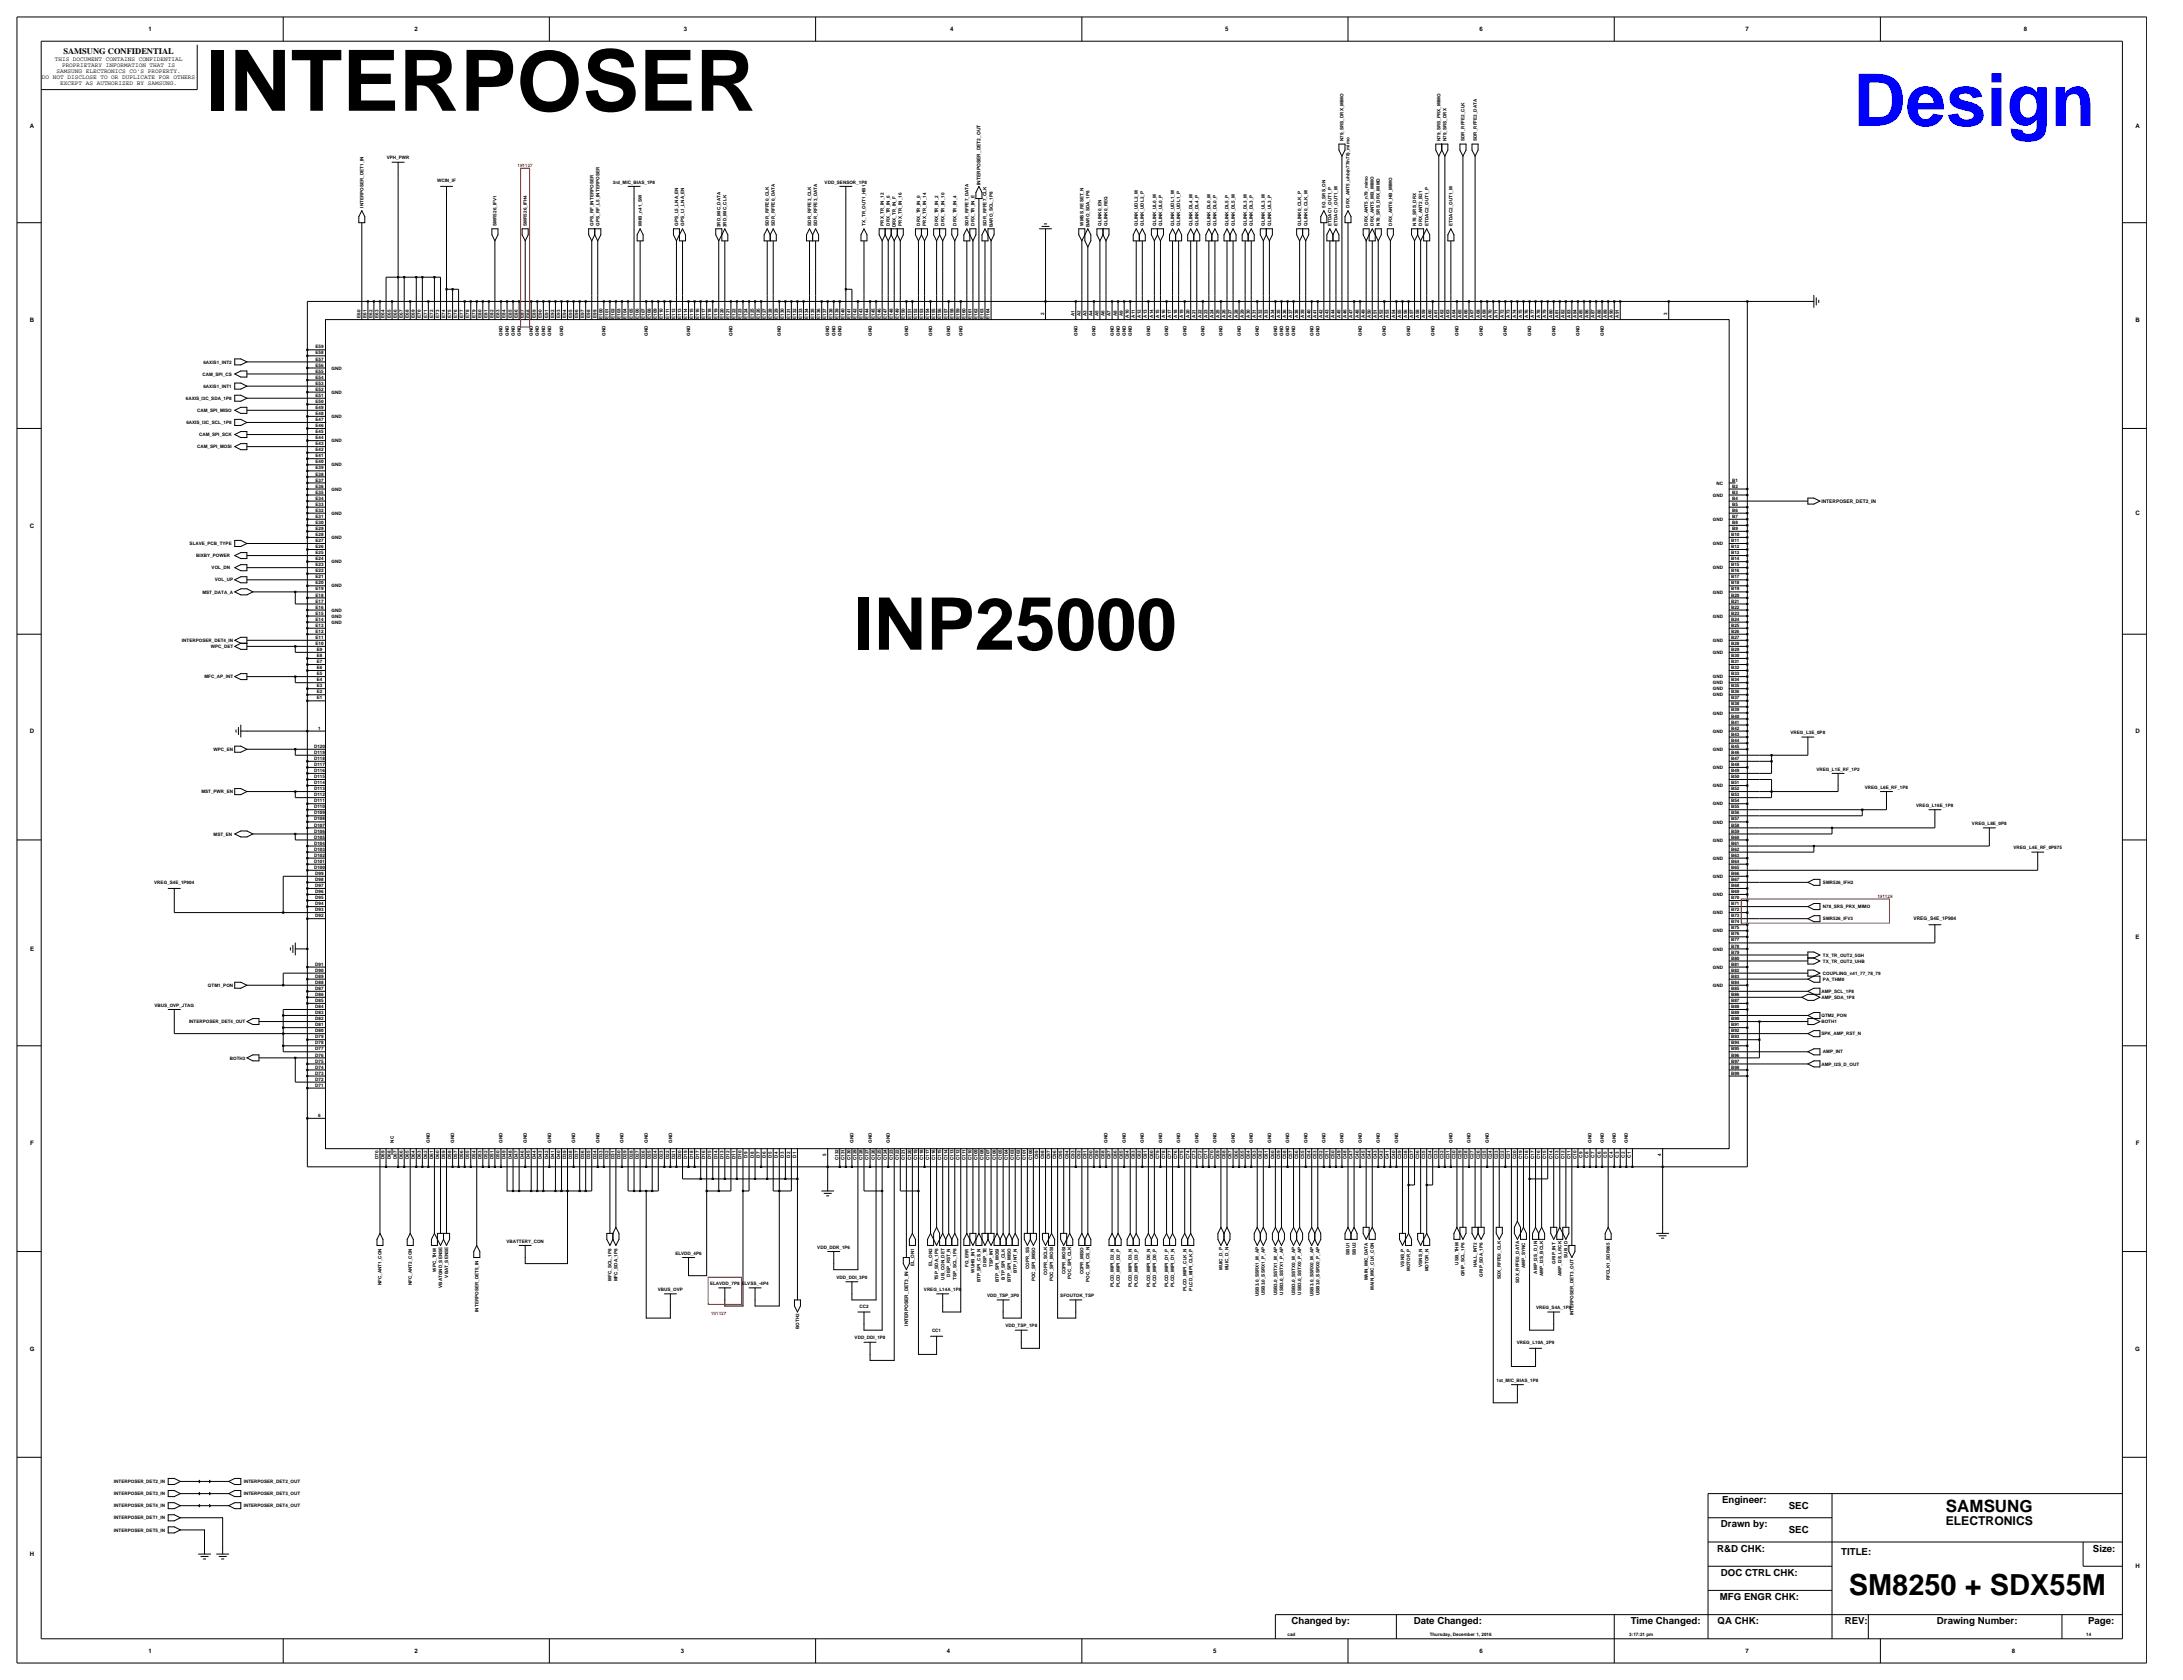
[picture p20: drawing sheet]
<svg xmlns="http://www.w3.org/2000/svg" width="386mm" height="297mm" viewBox="0 0 386 297" stroke-linecap="round" stroke-linejoin="round" font-family="sans-serif">
<defs><g id="words">
<text font-size="15" x="36.4" y="19.6">INTERPOSER</text>
<text font-size="12.8" fill="#00f" x="327.7" y="22.3">Design</text>
<text font-size="12.8" x="151" y="114.9">INP25000</text>
<text font-size="5.1" x="326.9" y="282">SM8250 + SDX55M</text>
<text font-size="3" x="344.1" y="267.2">SAMSUNG</text>
<text font-size="2.2" x="344" y="269.6">ELECTRONICS</text>
<g font-size="1.7">
<text x="304.3" y="270">Drawn by:</text>
<text x="304.5" y="265.7">Engineer:</text>
<text x="316.3" y="266.8">SEC</text>
<text x="303.7" y="274.3">R&amp;D CHK:</text>
<text x="316.3" y="271.1">SEC</text>
<text x="325.6" y="274.8">TITLE:</text>
<text x="370.1" y="274.3">Size:</text>
<text x="304.3" y="278.6">DOC CTRL CHK:</text>
<text x="228.4" y="287.1">Changed by:</text>
<text x="250" y="287.1">Date Changed:</text>
<text x="288.3" y="287.1">Time Changed:</text>
<text x="303.7" y="287.1">QA CHK:</text>
<text x="304.1" y="282.8">MFG ENGR CHK:</text>
<text x="326.2" y="287.1">REV:</text>
<text x="342.5" y="287.1">Drawing Number:</text>
<text x="369.2" y="287.1">Page:</text>
</g>
<text font-size="1.5" x="11.2" y="9.5">SAMSUNG CONFIDENTIAL</text>
<g font-size="1.1">
<text x="26.2" y="5.5">1</text>
<text x="73.3" y="5.5">2</text>
<text x="120.9" y="5.5">3</text>
<text x="168" y="5.5">4</text>
<text x="216.7" y="5.5">5</text>
<text x="261.6" y="5.5">6</text>
<text x="308.7" y="5.5">7</text>
<text x="357.9" y="5.5">8</text>
<text x="9.7" y="10.8">THIS DOCUMENT CONTAINS CONFIDENTIAL</text>
<text x="11" y="11.9">PROPRIETARY INFORMATION THAT IS</text>
<text x="7.4" y="14">DO NOT DISCLOSE TO OR DUPLICATE FOR OTHERS</text>
<text x="10" y="12.9">SAMSUNG ELECTRONICS CO'S PROPERTY.</text>
<text x="10.6" y="15.1">EXCEPT AS AUTHORIZED BY SAMSUNG.</text>
<text x="5.3" y="22.6">A</text>
<text x="377.6" y="22.6">A</text>
<text x="5.3" y="56.9">B</text>
<text x="377.6" y="56.9">B</text>
<text x="5.3" y="93.3">C</text>
<text x="377.6" y="91.1">C</text>
<text x="5.3" y="129.6">D</text>
<text x="377.6" y="129.6">D</text>
<text x="377.6" y="166">E</text>
<text x="5.3" y="168.1">E</text>
<text x="5.4" y="202.4">F</text>
<text x="377.6" y="202.4">F</text>
<text x="5.3" y="238.7">G</text>
<text x="377.5" y="238.7">G</text>
<text x="5.3" y="275.1">H</text>
<text x="377.6" y="277.3">H</text>
<text x="26.2" y="292.2">1</text>
<text x="73.3" y="292.2">2</text>
<text x="120.4" y="292.2">3</text>
<text x="167.4" y="292.2">4</text>
<text x="214.5" y="292.2">5</text>
<text x="261.6" y="292.2">6</text>
<text x="308.7" y="292.2">7</text>
<text x="355.7" y="292.2">8</text>
</g>
<g font-size=".9">
<text x="173.4" y="32.7" transform="rotate(-90 173.4 32.7)">INTERPOSER_DET2_OUT</text>
<text x="322.1" y="88.9">INTERPOSER_DET2_IN</text>
<text x="338.4" y="162.7">VREG_S4E_1P904</text>
<text x="160.6" y="234.4" transform="rotate(-90 160.6 234.4)">INTERPOSER_DET3_IN</text>
</g>
<g font-size=".8">
<text x="68.4" y="28.2">VPH_PWR</text>
<text x="237.6" y="24.9" transform="rotate(-90 237.6 24.9)">N79_SRS_DRX_MIMO</text>
<text x="254.7" y="24.9" transform="rotate(-90 254.7 24.9)">N79_SRS_PRX_MIMO</text>
<text x="255.8" y="24.9" transform="rotate(-90 255.8 24.9)">N79_SRS_DRX</text>
<text x="259" y="24.9" transform="rotate(-90 259 24.9)">SDR_RFFE2_CLK</text>
<text x="261.1" y="24.9" transform="rotate(-90 261.1 24.9)">SDR_RFFE2_DATA</text>
<text x="77.3" y="32.2">WCIN_IF</text>
<text x="108.4" y="32.4">3rd_MIC_BIAS_1P8</text>
<text x="145.8" y="32.4">VDD_SENSOR_1P8</text>
<text x="64.3" y="36.7" transform="rotate(-90 64.3 36.7)">INTERPOSER_DET1_IN</text>
<text x="87.8" y="39.9" transform="rotate(-90 87.8 39.9)">SMR526_IFV1</text>
<text x="93.2" y="39.9" transform="rotate(-90 93.2 39.9)">SMR526_IFH4</text>
<text x="104.9" y="39.9" transform="rotate(-90 104.9 39.9)">GPS_RF_INTERPOSER</text>
<text x="106" y="39.9" transform="rotate(-90 106 39.9)">GPS_RF_L5_INTERPOSER</text>
<text x="113.5" y="39.9" transform="rotate(-90 113.5 39.9)">MHB_n41_SW</text>
<text x="119.9" y="39.9" transform="rotate(-90 119.9 39.9)">GPS_L5_LNA_EN</text>
<text x="121" y="39.9" transform="rotate(-90 121 39.9)">GPS_L1_LNA_EN</text>
<text x="127.4" y="40.2" transform="rotate(-90 127.4 40.2)">3RD_MIC_DATA</text>
<text x="128.5" y="40.2" transform="rotate(-90 128.5 40.2)">3RD_MIC_CLK</text>
<text x="136" y="39.9" transform="rotate(-90 136 39.9)">SDR_RFFE0_CLK</text>
<text x="137" y="39.9" transform="rotate(-90 137 39.9)">SDR_RFFE0_DATA</text>
<text x="143.4" y="39.9" transform="rotate(-90 143.4 39.9)">SDR_RFFE3_CLK</text>
<text x="144.5" y="39.9" transform="rotate(-90 144.5 39.9)">SDR_RFFE3_DATA</text>
<text x="153.1" y="39.9" transform="rotate(-90 153.1 39.9)">TX_TR_OUT1_HB1</text>
<text x="156.3" y="39.9" transform="rotate(-90 156.3 39.9)">PRX_TR_IN_12</text>
<text x="157.3" y="39.9" transform="rotate(-90 157.3 39.9)">DRX_TR_IN_6</text>
<text x="158.4" y="40.2" transform="rotate(-90 158.4 40.2)">DRX_TR_IN_F</text>
<text x="159.5" y="39.9" transform="rotate(-90 159.5 39.9)">PRX_TR_IN_16</text>
<text x="162.7" y="39.9" transform="rotate(-90 162.7 39.9)">DRX_TR_IN_0</text>
<text x="163.8" y="39.9" transform="rotate(-90 163.8 39.9)">PRX_TR_IN_14</text>
<text x="165.9" y="39.9" transform="rotate(-90 165.9 39.9)">DRX_TR_IN_2</text>
<text x="167" y="39.9" transform="rotate(-90 167 39.9)">DRX_TR_IN_10</text>
<text x="169.1" y="39.9" transform="rotate(-90 169.1 39.9)">DRX_TR_IN_4</text>
<text x="171.2" y="39.9" transform="rotate(-90 171.2 39.9)">SDR_RFFE7_DATA</text>
<text x="172.3" y="39.9" transform="rotate(-90 172.3 39.9)">DRX_TR_IN_E</text>
<text x="174.5" y="39.9" transform="rotate(-90 174.5 39.9)">SDR_RFFE7_CLK</text>
<text x="175.5" y="40.2" transform="rotate(-90 175.5 40.2)">BARO_SCL_1P8</text>
<text x="191.6" y="39.9" transform="rotate(-90 191.6 39.9)">WMSS_RESET_N</text>
<text x="192.6" y="40.2" transform="rotate(-90 192.6 40.2)">BARO_SDA_1P8</text>
<text x="194.8" y="39.9" transform="rotate(-90 194.8 39.9)">QLINK0_EN</text>
<text x="195.9" y="39.9" transform="rotate(-90 195.9 39.9)">QLINK0_REQ</text>
<text x="201.2" y="39.9" transform="rotate(-90 201.2 39.9)">QLINK_UDL2_M</text>
<text x="202.3" y="39.9" transform="rotate(-90 202.3 39.9)">QLINK_UDL2_P</text>
<text x="204.4" y="39.9" transform="rotate(-90 204.4 39.9)">QLINK_UL0_M</text>
<text x="205.5" y="39.9" transform="rotate(-90 205.5 39.9)">QLINK_UL0_P</text>
<text x="207.6" y="39.9" transform="rotate(-90 207.6 39.9)">QLINK_UDL1_M</text>
<text x="208.7" y="39.9" transform="rotate(-90 208.7 39.9)">QLINK_UDL1_P</text>
<text x="210.8" y="39.9" transform="rotate(-90 210.8 39.9)">QLINK_DL4_M</text>
<text x="211.9" y="39.9" transform="rotate(-90 211.9 39.9)">QLINK_DL4_P</text>
<text x="214" y="39.9" transform="rotate(-90 214 39.9)">QLINK_DL0_M</text>
<text x="215.1" y="39.9" transform="rotate(-90 215.1 39.9)">QLINK_DL0_P</text>
<text x="217.2" y="39.9" transform="rotate(-90 217.2 39.9)">QLINK_DL5_P</text>
<text x="218.3" y="39.9" transform="rotate(-90 218.3 39.9)">QLINK_DL5_M</text>
<text x="220.5" y="39.9" transform="rotate(-90 220.5 39.9)">QLINK_DL3_M</text>
<text x="221.5" y="39.9" transform="rotate(-90 221.5 39.9)">QLINK_DL3_P</text>
<text x="223.7" y="39.9" transform="rotate(-90 223.7 39.9)">QLINK_UL3_M</text>
<text x="224.7" y="39.9" transform="rotate(-90 224.7 39.9)">QLINK_UL3_P</text>
<text x="230.1" y="39.9" transform="rotate(-90 230.1 39.9)">QLINK0_CLK_P</text>
<text x="231.2" y="39.9" transform="rotate(-90 231.2 39.9)">QLINK0_CLK_M</text>
<text x="234.4" y="36.7" transform="rotate(-90 234.4 36.7)">5G_SRS_ON</text>
<text x="235.4" y="39.9" transform="rotate(-90 235.4 39.9)">ETDAC1_OUT1_P</text>
<text x="236.5" y="39.9" transform="rotate(-90 236.5 39.9)">ETDAC1_OUT1_M</text>
<text x="238.6" y="36.7" transform="rotate(-90 238.6 36.7)">DRX_ANT5_uhb(n77/n78)_mimo</text>
<text x="241.9" y="39.9" transform="rotate(-90 241.9 39.9)">DRX_ANT5_n79_mimo</text>
<text x="242.9" y="39.9" transform="rotate(-90 242.9 39.9)">DRX_ANT5_MB_MIMO</text>
<text x="244" y="39.9" transform="rotate(-90 244 39.9)">N78_SRS_DRX_MIMO</text>
<text x="246.1" y="39.9" transform="rotate(-90 246.1 39.9)">DRX_ANT6_HB_MIMO</text>
<text x="250.4" y="39.9" transform="rotate(-90 250.4 39.9)">N78_SRS_DRX</text>
<text x="251.5" y="39.9" transform="rotate(-90 251.5 39.9)">DRX_ANT2_B21</text>
<text x="252.6" y="39.9" transform="rotate(-90 252.6 39.9)">ETDAC2_OUT1_P</text>
<text x="256.8" y="39.9" transform="rotate(-90 256.8 39.9)">ETDAC2_OUT1_M</text>
<text x="63.7" y="56.1" transform="rotate(-90 63.7 56.1)">E60</text>
<text x="64.8" y="56.1" transform="rotate(-90 64.8 56.1)">E61</text>
<text x="65.9" y="56.1" transform="rotate(-90 65.9 56.1)">E62</text>
<text x="66.9" y="56.1" transform="rotate(-90 66.9 56.1)">E63</text>
<text x="68" y="56.1" transform="rotate(-90 68 56.1)">E64</text>
<text x="69.1" y="56.1" transform="rotate(-90 69.1 56.1)">E65</text>
<text x="70.2" y="56.1" transform="rotate(-90 70.2 56.1)">E66</text>
<text x="71.2" y="56.1" transform="rotate(-90 71.2 56.1)">E67</text>
<text x="72.3" y="56.1" transform="rotate(-90 72.3 56.1)">E68</text>
<text x="73.4" y="56.1" transform="rotate(-90 73.4 56.1)">E69</text>
<text x="74.4" y="56.1" transform="rotate(-90 74.4 56.1)">E70</text>
<text x="75.5" y="56.1" transform="rotate(-90 75.5 56.1)">E71</text>
<text x="76.6" y="56.1" transform="rotate(-90 76.6 56.1)">E72</text>
<text x="77.6" y="56.1" transform="rotate(-90 77.6 56.1)">E73</text>
<text x="78.7" y="56.1" transform="rotate(-90 78.7 56.1)">E74</text>
<text x="79.8" y="56.1" transform="rotate(-90 79.8 56.1)">E75</text>
<text x="80.8" y="56.1" transform="rotate(-90 80.8 56.1)">E76</text>
<text x="81.9" y="56.1" transform="rotate(-90 81.9 56.1)">E77</text>
<text x="83" y="56.1" transform="rotate(-90 83 56.1)">E78</text>
<text x="84.1" y="56.1" transform="rotate(-90 84.1 56.1)">E79</text>
<text x="85.1" y="56.1" transform="rotate(-90 85.1 56.1)">E80</text>
<text x="86.2" y="56.1" transform="rotate(-90 86.2 56.1)">E81</text>
<text x="87.3" y="56.1" transform="rotate(-90 87.3 56.1)">E82</text>
<text x="88.3" y="56.1" transform="rotate(-90 88.3 56.1)">E83</text>
<text x="88.9" y="59.4" transform="rotate(-90 88.9 59.4)">GND</text>
<text x="89.4" y="56.1" transform="rotate(-90 89.4 56.1)">E84</text>
<text x="89.9" y="59.4" transform="rotate(-90 89.9 59.4)">GND</text>
<text x="90.5" y="56.1" transform="rotate(-90 90.5 56.1)">E85</text>
<text x="91" y="59.4" transform="rotate(-90 91 59.4)">GND</text>
<text x="91.6" y="56.1" transform="rotate(-90 91.6 56.1)">E86</text>
<text x="92.1" y="59.4" transform="rotate(-90 92.1 59.4)">GND</text>
<text x="92.6" y="56.1" transform="rotate(-90 92.6 56.1)">E87</text>
<text x="93.7" y="56.1" transform="rotate(-90 93.7 56.1)">E88</text>
<text x="94.2" y="59.4" transform="rotate(-90 94.2 59.4)">GND</text>
<text x="94.8" y="56.1" transform="rotate(-90 94.8 56.1)">E89</text>
<text x="95.3" y="59.4" transform="rotate(-90 95.3 59.4)">GND</text>
<text x="95.8" y="56.1" transform="rotate(-90 95.8 56.1)">E90</text>
<text x="96.4" y="59.4" transform="rotate(-90 96.4 59.4)">GND</text>
<text x="96.9" y="56.1" transform="rotate(-90 96.9 56.1)">E91</text>
<text x="97.4" y="59.4" transform="rotate(-90 97.4 59.4)">GND</text>
<text x="98" y="56.1" transform="rotate(-90 98 56.1)">E92</text>
<text x="99" y="56.1" transform="rotate(-90 99 56.1)">E93</text>
<text x="99.6" y="59.4" transform="rotate(-90 99.6 59.4)">GND</text>
<text x="100.1" y="56.1" transform="rotate(-90 100.1 56.1)">E94</text>
<text x="101.2" y="56.1" transform="rotate(-90 101.2 56.1)">E95</text>
<text x="102.2" y="56.1" transform="rotate(-90 102.2 56.1)">E96</text>
<text x="103.3" y="56.1" transform="rotate(-90 103.3 56.1)">E97</text>
<text x="104.4" y="56.1" transform="rotate(-90 104.4 56.1)">E98</text>
<text x="105.5" y="56.1" transform="rotate(-90 105.5 56.1)">E99</text>
<text x="106.5" y="56.4" transform="rotate(-90 106.5 56.4)">E100</text>
<text x="107.1" y="59.4" transform="rotate(-90 107.1 59.4)">GND</text>
<text x="107.6" y="56.4" transform="rotate(-90 107.6 56.4)">E101</text>
<text x="108.7" y="56.4" transform="rotate(-90 108.7 56.4)">E102</text>
<text x="109.7" y="56.4" transform="rotate(-90 109.7 56.4)">E103</text>
<text x="110.8" y="56.4" transform="rotate(-90 110.8 56.4)">E104</text>
<text x="111.9" y="56.4" transform="rotate(-90 111.9 56.4)">E105</text>
<text x="113" y="56.4" transform="rotate(-90 113 56.4)">E106</text>
<text x="114" y="56.4" transform="rotate(-90 114 56.4)">E107</text>
<text x="114.6" y="59.4" transform="rotate(-90 114.6 59.4)">GND</text>
<text x="115.1" y="56.4" transform="rotate(-90 115.1 56.4)">E108</text>
<text x="116.2" y="56.4" transform="rotate(-90 116.2 56.4)">E109</text>
<text x="117.2" y="56.4" transform="rotate(-90 117.2 56.4)">E110</text>
<text x="118.3" y="56.4" transform="rotate(-90 118.3 56.4)">E111</text>
<text x="119.4" y="56.4" transform="rotate(-90 119.4 56.4)">E112</text>
<text x="120.4" y="56.4" transform="rotate(-90 120.4 56.4)">E113</text>
<text x="121.5" y="56.4" transform="rotate(-90 121.5 56.4)">E114</text>
<text x="122" y="59.4" transform="rotate(-90 122 59.4)">GND</text>
<text x="122.6" y="56.4" transform="rotate(-90 122.6 56.4)">E115</text>
<text x="123.6" y="56.4" transform="rotate(-90 123.6 56.4)">E116</text>
<text x="124.7" y="56.4" transform="rotate(-90 124.7 56.4)">E117</text>
<text x="125.8" y="56.4" transform="rotate(-90 125.8 56.4)">E118</text>
<text x="126.9" y="56.4" transform="rotate(-90 126.9 56.4)">E119</text>
<text x="127.9" y="56.4" transform="rotate(-90 127.9 56.4)">E120</text>
<text x="129" y="56.4" transform="rotate(-90 129 56.4)">E121</text>
<text x="129.5" y="59.4" transform="rotate(-90 129.5 59.4)">GND</text>
<text x="130.1" y="56.4" transform="rotate(-90 130.1 56.4)">E122</text>
<text x="131.1" y="56.4" transform="rotate(-90 131.1 56.4)">E123</text>
<text x="132.2" y="56.4" transform="rotate(-90 132.2 56.4)">E124</text>
<text x="133.3" y="56.4" transform="rotate(-90 133.3 56.4)">E125</text>
<text x="134.3" y="56.4" transform="rotate(-90 134.3 56.4)">E126</text>
<text x="135.4" y="56.4" transform="rotate(-90 135.4 56.4)">E127</text>
<text x="136.5" y="56.4" transform="rotate(-90 136.5 56.4)">E128</text>
<text x="137.6" y="56.4" transform="rotate(-90 137.6 56.4)">E129</text>
<text x="138.1" y="59.4" transform="rotate(-90 138.1 59.4)">GND</text>
<text x="138.6" y="56.4" transform="rotate(-90 138.6 56.4)">E130</text>
<text x="139.7" y="56.4" transform="rotate(-90 139.7 56.4)">E131</text>
<text x="140.8" y="56.4" transform="rotate(-90 140.8 56.4)">E132</text>
<text x="141.8" y="56.4" transform="rotate(-90 141.8 56.4)">E133</text>
<text x="142.9" y="56.4" transform="rotate(-90 142.9 56.4)">E134</text>
<text x="144" y="56.4" transform="rotate(-90 144 56.4)">E135</text>
<text x="145" y="56.4" transform="rotate(-90 145 56.4)">E136</text>
<text x="146.1" y="56.4" transform="rotate(-90 146.1 56.4)">E137</text>
<text x="146.6" y="59.4" transform="rotate(-90 146.6 59.4)">GND</text>
<text x="147.2" y="56.4" transform="rotate(-90 147.2 56.4)">E138</text>
<text x="147.7" y="59.4" transform="rotate(-90 147.7 59.4)">GND</text>
<text x="148.2" y="56.4" transform="rotate(-90 148.2 56.4)">E139</text>
<text x="148.8" y="59.4" transform="rotate(-90 148.8 59.4)">GND</text>
<text x="149.3" y="56.4" transform="rotate(-90 149.3 56.4)">E140</text>
<text x="150.4" y="56.4" transform="rotate(-90 150.4 56.4)">E141</text>
<text x="151.5" y="56.4" transform="rotate(-90 151.5 56.4)">E142</text>
<text x="152.5" y="56.4" transform="rotate(-90 152.5 56.4)">E143</text>
<text x="153.6" y="56.4" transform="rotate(-90 153.6 56.4)">E144</text>
<text x="154.1" y="59.4" transform="rotate(-90 154.1 59.4)">GND</text>
<text x="154.7" y="56.4" transform="rotate(-90 154.7 56.4)">E145</text>
<text x="155.7" y="56.4" transform="rotate(-90 155.7 56.4)">E146</text>
<text x="156.8" y="56.4" transform="rotate(-90 156.8 56.4)">E147</text>
<text x="157.9" y="56.4" transform="rotate(-90 157.9 56.4)">E148</text>
<text x="159" y="56.4" transform="rotate(-90 159 56.4)">E149</text>
<text x="160" y="56.4" transform="rotate(-90 160 56.4)">E150</text>
<text x="160.6" y="59.4" transform="rotate(-90 160.6 59.4)">GND</text>
<text x="161.1" y="56.4" transform="rotate(-90 161.1 56.4)">E151</text>
<text x="162.2" y="56.4" transform="rotate(-90 162.2 56.4)">E152</text>
<text x="163.2" y="56.4" transform="rotate(-90 163.2 56.4)">E153</text>
<text x="164.3" y="56.4" transform="rotate(-90 164.3 56.4)">E154</text>
<text x="164.8" y="59.4" transform="rotate(-90 164.8 59.4)">GND</text>
<text x="165.4" y="56.4" transform="rotate(-90 165.4 56.4)">E155</text>
<text x="166.4" y="56.4" transform="rotate(-90 166.4 56.4)">E156</text>
<text x="167.5" y="56.4" transform="rotate(-90 167.5 56.4)">E157</text>
<text x="168" y="59.4" transform="rotate(-90 168 59.4)">GND</text>
<text x="168.6" y="56.4" transform="rotate(-90 168.6 56.4)">E158</text>
<text x="169.6" y="56.4" transform="rotate(-90 169.6 56.4)">E159</text>
<text x="170.2" y="59.4" transform="rotate(-90 170.2 59.4)">GND</text>
<text x="170.7" y="56.4" transform="rotate(-90 170.7 56.4)">E160</text>
<text x="171.8" y="56.4" transform="rotate(-90 171.8 56.4)">E161</text>
<text x="172.9" y="56.4" transform="rotate(-90 172.9 56.4)">E162</text>
<text x="173.9" y="56.4" transform="rotate(-90 173.9 56.4)">E163</text>
<text x="175" y="56.4" transform="rotate(-90 175 56.4)">E164</text>
<text x="184.6" y="55.6" transform="rotate(-90 184.6 55.6)">2</text>
<text x="190" y="55.9" transform="rotate(-90 190 55.9)">A1</text>
<text x="190.5" y="59.4" transform="rotate(-90 190.5 59.4)">GND</text>
<text x="191" y="55.9" transform="rotate(-90 191 55.9)">A2</text>
<text x="192.1" y="55.9" transform="rotate(-90 192.1 55.9)">A3</text>
<text x="193.2" y="55.9" transform="rotate(-90 193.2 55.9)">A4</text>
<text x="193.7" y="59.4" transform="rotate(-90 193.7 59.4)">GND</text>
<text x="194.2" y="55.9" transform="rotate(-90 194.2 55.9)">A5</text>
<text x="195.3" y="55.9" transform="rotate(-90 195.3 55.9)">A6</text>
<text x="196.4" y="55.9" transform="rotate(-90 196.4 55.9)">A7</text>
<text x="196.9" y="59.4" transform="rotate(-90 196.9 59.4)">GND</text>
<text x="197.5" y="55.9" transform="rotate(-90 197.5 55.9)">A8</text>
<text x="198" y="59.4" transform="rotate(-90 198 59.4)">GND</text>
<text x="198.5" y="55.9" transform="rotate(-90 198.5 55.9)">A9</text>
<text x="199.1" y="59.4" transform="rotate(-90 199.1 59.4)">GND</text>
<text x="199.6" y="56.2" transform="rotate(-90 199.6 56.2)">A10</text>
<text x="200.1" y="59.4" transform="rotate(-90 200.1 59.4)">GND</text>
<text x="200.7" y="56.2" transform="rotate(-90 200.7 56.2)">A11</text>
<text x="201.7" y="56.2" transform="rotate(-90 201.7 56.2)">A12</text>
<text x="202.8" y="56.2" transform="rotate(-90 202.8 56.2)">A13</text>
<text x="203.4" y="59.4" transform="rotate(-90 203.4 59.4)">GND</text>
<text x="203.9" y="56.2" transform="rotate(-90 203.9 56.2)">A14</text>
<text x="205" y="56.2" transform="rotate(-90 205 56.2)">A15</text>
<text x="206" y="56.2" transform="rotate(-90 206 56.2)">A16</text>
<text x="206.6" y="59.4" transform="rotate(-90 206.6 59.4)">GND</text>
<text x="207.1" y="56.2" transform="rotate(-90 207.1 56.2)">A17</text>
<text x="208.2" y="56.2" transform="rotate(-90 208.2 56.2)">A18</text>
<text x="209.2" y="56.2" transform="rotate(-90 209.2 56.2)">A19</text>
<text x="209.8" y="59.4" transform="rotate(-90 209.8 59.4)">GND</text>
<text x="210.3" y="56.2" transform="rotate(-90 210.3 56.2)">A20</text>
<text x="211.4" y="56.2" transform="rotate(-90 211.4 56.2)">A21</text>
<text x="212.4" y="56.2" transform="rotate(-90 212.4 56.2)">A22</text>
<text x="213" y="59.4" transform="rotate(-90 213 59.4)">GND</text>
<text x="213.5" y="56.2" transform="rotate(-90 213.5 56.2)">A23</text>
<text x="214.6" y="56.2" transform="rotate(-90 214.6 56.2)">A24</text>
<text x="215.6" y="56.2" transform="rotate(-90 215.6 56.2)">A25</text>
<text x="216.2" y="59.4" transform="rotate(-90 216.2 59.4)">GND</text>
<text x="216.7" y="56.2" transform="rotate(-90 216.7 56.2)">A26</text>
<text x="217.8" y="56.2" transform="rotate(-90 217.8 56.2)">A27</text>
<text x="218.9" y="56.2" transform="rotate(-90 218.9 56.2)">A28</text>
<text x="219.4" y="59.4" transform="rotate(-90 219.4 59.4)">GND</text>
<text x="219.9" y="56.2" transform="rotate(-90 219.9 56.2)">A29</text>
<text x="221" y="56.2" transform="rotate(-90 221 56.2)">A30</text>
<text x="222.1" y="56.2" transform="rotate(-90 222.1 56.2)">A31</text>
<text x="222.6" y="59.4" transform="rotate(-90 222.6 59.4)">GND</text>
<text x="223.1" y="56.2" transform="rotate(-90 223.1 56.2)">A32</text>
<text x="224.2" y="56.2" transform="rotate(-90 224.2 56.2)">A33</text>
<text x="225.3" y="56.2" transform="rotate(-90 225.3 56.2)">A34</text>
<text x="225.8" y="59.4" transform="rotate(-90 225.8 59.4)">GND</text>
<text x="226.4" y="56.2" transform="rotate(-90 226.4 56.2)">A35</text>
<text x="226.9" y="59.4" transform="rotate(-90 226.9 59.4)">GND</text>
<text x="227.4" y="56.2" transform="rotate(-90 227.4 56.2)">A36</text>
<text x="228" y="59.4" transform="rotate(-90 228 59.4)">GND</text>
<text x="228.5" y="56.2" transform="rotate(-90 228.5 56.2)">A37</text>
<text x="229" y="59.4" transform="rotate(-90 229 59.4)">GND</text>
<text x="229.6" y="56.2" transform="rotate(-90 229.6 56.2)">A38</text>
<text x="230.6" y="56.2" transform="rotate(-90 230.6 56.2)">A39</text>
<text x="231.7" y="56.2" transform="rotate(-90 231.7 56.2)">A40</text>
<text x="232.2" y="59.4" transform="rotate(-90 232.2 59.4)">GND</text>
<text x="232.8" y="56.2" transform="rotate(-90 232.8 56.2)">A41</text>
<text x="233.3" y="59.4" transform="rotate(-90 233.3 59.4)">GND</text>
<text x="233.8" y="56.2" transform="rotate(-90 233.8 56.2)">A42</text>
<text x="234.9" y="56.2" transform="rotate(-90 234.9 56.2)">A43</text>
<text x="236" y="56.2" transform="rotate(-90 236 56.2)">A44</text>
<text x="237" y="56.2" transform="rotate(-90 237 56.2)">A45</text>
<text x="238.1" y="56.2" transform="rotate(-90 238.1 56.2)">A46</text>
<text x="239.2" y="56.2" transform="rotate(-90 239.2 56.2)">A47</text>
<text x="240.3" y="56.2" transform="rotate(-90 240.3 56.2)">A48</text>
<text x="240.8" y="59.4" transform="rotate(-90 240.8 59.4)">GND</text>
<text x="241.3" y="56.2" transform="rotate(-90 241.3 56.2)">A49</text>
<text x="242.4" y="56.2" transform="rotate(-90 242.4 56.2)">A50</text>
<text x="243.5" y="56.2" transform="rotate(-90 243.5 56.2)">A51</text>
<text x="244.5" y="56.2" transform="rotate(-90 244.5 56.2)">A52</text>
<text x="245.1" y="59.4" transform="rotate(-90 245.1 59.4)">GND</text>
<text x="245.6" y="56.2" transform="rotate(-90 245.6 56.2)">A53</text>
<text x="246.7" y="56.2" transform="rotate(-90 246.7 56.2)">A54</text>
<text x="247.7" y="56.2" transform="rotate(-90 247.7 56.2)">A55</text>
<text x="248.8" y="56.2" transform="rotate(-90 248.8 56.2)">A56</text>
<text x="249.4" y="59.4" transform="rotate(-90 249.4 59.4)">GND</text>
<text x="249.9" y="56.2" transform="rotate(-90 249.9 56.2)">A57</text>
<text x="251" y="56.2" transform="rotate(-90 251 56.2)">A58</text>
<text x="252" y="56.2" transform="rotate(-90 252 56.2)">A59</text>
<text x="253.1" y="56.2" transform="rotate(-90 253.1 56.2)">A60</text>
<text x="253.6" y="59.4" transform="rotate(-90 253.6 59.4)">GND</text>
<text x="254.2" y="56.2" transform="rotate(-90 254.2 56.2)">A61</text>
<text x="255.2" y="56.2" transform="rotate(-90 255.2 56.2)">A62</text>
<text x="256.3" y="56.2" transform="rotate(-90 256.3 56.2)">A63</text>
<text x="257.4" y="56.2" transform="rotate(-90 257.4 56.2)">A64</text>
<text x="257.9" y="59.4" transform="rotate(-90 257.9 59.4)">GND</text>
<text x="258.4" y="56.2" transform="rotate(-90 258.4 56.2)">A65</text>
<text x="259.5" y="56.2" transform="rotate(-90 259.5 56.2)">A66</text>
<text x="260.6" y="56.2" transform="rotate(-90 260.6 56.2)">A67</text>
<text x="261.6" y="56.2" transform="rotate(-90 261.6 56.2)">A68</text>
<text x="262.2" y="59.4" transform="rotate(-90 262.2 59.4)">GND</text>
<text x="262.7" y="56.2" transform="rotate(-90 262.7 56.2)">A69</text>
<text x="263.8" y="56.2" transform="rotate(-90 263.8 56.2)">A70</text>
<text x="264.9" y="56.2" transform="rotate(-90 264.9 56.2)">A71</text>
<text x="265.9" y="56.2" transform="rotate(-90 265.9 56.2)">A72</text>
<text x="266.5" y="59.4" transform="rotate(-90 266.5 59.4)">GND</text>
<text x="267" y="56.2" transform="rotate(-90 267 56.2)">A73</text>
<text x="268.1" y="56.2" transform="rotate(-90 268.1 56.2)">A74</text>
<text x="269.1" y="56.2" transform="rotate(-90 269.1 56.2)">A75</text>
<text x="270.2" y="56.2" transform="rotate(-90 270.2 56.2)">A76</text>
<text x="270.7" y="59.4" transform="rotate(-90 270.7 59.4)">GND</text>
<text x="271.3" y="56.2" transform="rotate(-90 271.3 56.2)">A77</text>
<text x="272.4" y="56.2" transform="rotate(-90 272.4 56.2)">A78</text>
<text x="273.4" y="56.2" transform="rotate(-90 273.4 56.2)">A79</text>
<text x="274.5" y="56.2" transform="rotate(-90 274.5 56.2)">A80</text>
<text x="275" y="59.4" transform="rotate(-90 275 59.4)">GND</text>
<text x="275.6" y="56.2" transform="rotate(-90 275.6 56.2)">A81</text>
<text x="276.6" y="56.2" transform="rotate(-90 276.6 56.2)">A82</text>
<text x="277.7" y="56.2" transform="rotate(-90 277.7 56.2)">A83</text>
<text x="278.8" y="56.2" transform="rotate(-90 278.8 56.2)">A84</text>
<text x="279.3" y="59.4" transform="rotate(-90 279.3 59.4)">GND</text>
<text x="279.8" y="56.2" transform="rotate(-90 279.8 56.2)">A85</text>
<text x="280.9" y="56.2" transform="rotate(-90 280.9 56.2)">A86</text>
<text x="282" y="56.2" transform="rotate(-90 282 56.2)">A87</text>
<text x="283" y="56.2" transform="rotate(-90 283 56.2)">A88</text>
<text x="283.6" y="59.4" transform="rotate(-90 283.6 59.4)">GND</text>
<text x="284.1" y="56.2" transform="rotate(-90 284.1 56.2)">A89</text>
<text x="285.2" y="56.2" transform="rotate(-90 285.2 56.2)">A90</text>
<text x="286.3" y="56.2" transform="rotate(-90 286.3 56.2)">A91</text>
<text x="294.8" y="55.6" transform="rotate(-90 294.8 55.6)">3</text>
<text x="36" y="64.3">6AXIS1_INT2</text>
<text x="55.8" y="65.9">E55</text>
<text x="55.8" y="64.8">E56</text>
<text x="55.8" y="63.7">E57</text>
<text x="55.8" y="62.7">E58</text>
<text x="55.8" y="61.6">E59</text>
<text x="58.6" y="65.3">GND</text>
<text x="32.9" y="70.7">6AXIS_I3C_SDA_1P8</text>
<text x="35.8" y="66.4">CAM_SPI_CS</text>
<text x="36" y="68.6">6AXIS1_INT1</text>
<text x="55.8" y="68">E53</text>
<text x="55.8" y="66.9">E54</text>
<text x="55.8" y="71.2">E50</text>
<text x="55.8" y="70.2">E51</text>
<text x="55.8" y="69.1">E52</text>
<text x="58.6" y="69.6">GND</text>
<text x="32.9" y="75">6AXIS_I3C_SCL_1P8</text>
<text x="34.8" y="72.8">CAM_SPI_MISO</text>
<text x="35.2" y="77.1">CAM_SPI_SCK</text>
<text x="55.8" y="75.5">E46</text>
<text x="55.8" y="74.4">E47</text>
<text x="55.8" y="73.4">E48</text>
<text x="55.8" y="72.3">E49</text>
<text x="55.8" y="77.6">E44</text>
<text x="55.8" y="76.6">E45</text>
<text x="58.6" y="73.9">GND</text>
<text x="34.8" y="79.2">CAM_SPI_MOSI</text>
<text x="55.8" y="83">E39</text>
<text x="55.8" y="81.9">E40</text>
<text x="55.8" y="80.8">E41</text>
<text x="55.8" y="79.8">E42</text>
<text x="55.8" y="78.7">E43</text>
<text x="58.6" y="82.5">GND</text>
<text x="58.6" y="78.2">GND</text>
<text x="55.8" y="89.4">E33</text>
<text x="55.8" y="88.3">E34</text>
<text x="55.8" y="87.3">E35</text>
<text x="55.8" y="86.2">E36</text>
<text x="55.8" y="85.1">E37</text>
<text x="55.8" y="84.1">E38</text>
<text x="58.6" y="86.7">GND</text>
<text x="302.9" y="87.8">GND</text>
<text x="303.5" y="85.7">NC</text>
<text x="306.3" y="89.4">B5</text>
<text x="306.3" y="88.3">B4</text>
<text x="306.3" y="87.3">B3</text>
<text x="306.3" y="86.2">B2</text>
<text x="306.3" y="85.1">B1</text>
<text x="55.8" y="91.6">E31</text>
<text x="55.8" y="90.5">E32</text>
<text x="55.8" y="95.8">E27</text>
<text x="55.8" y="94.8">E28</text>
<text x="55.8" y="93.7">E29</text>
<text x="55.8" y="92.6">E30</text>
<text x="58.6" y="91">GND</text>
<text x="58.6" y="95.3">GND</text>
<text x="302.9" y="92.1">GND</text>
<text x="306.1" y="94.8">B10</text>
<text x="306.1" y="95.8">B11</text>
<text x="306.3" y="93.7">B9</text>
<text x="306.3" y="92.6">B8</text>
<text x="306.3" y="91.6">B7</text>
<text x="306.3" y="90.5">B6</text>
<text x="33.5" y="96.4">SLAVE_PCB_TYPE</text>
<text x="34.7" y="98.5">BIXBY_POWER</text>
<text x="37.4" y="100.6">VOL_DN</text>
<text x="55.8" y="99">E24</text>
<text x="55.8" y="98">E25</text>
<text x="55.8" y="96.9">E26</text>
<text x="55.8" y="101.2">E22</text>
<text x="55.8" y="100.1">E23</text>
<text x="58.6" y="99.6">GND</text>
<text x="302.9" y="96.4">GND</text>
<text x="302.9" y="100.6">GND</text>
<text x="306.1" y="96.9">B12</text>
<text x="306.1" y="98">B13</text>
<text x="306.1" y="99">B14</text>
<text x="306.1" y="100.1">B15</text>
<text x="306.1" y="101.2">B16</text>
<text x="35.8" y="104.9">MST_DATA_A</text>
<text x="38" y="102.8">VOL_UP</text>
<text x="55.8" y="106.5">E17</text>
<text x="55.8" y="105.5">E18</text>
<text x="55.8" y="104.4">E19</text>
<text x="55.8" y="103.3">E20</text>
<text x="55.8" y="102.2">E21</text>
<text x="55.8" y="107.6">E16</text>
<text x="58.6" y="103.8">GND</text>
<text x="302.9" y="104.9">GND</text>
<text x="306.1" y="102.2">B17</text>
<text x="306.1" y="103.3">B18</text>
<text x="306.1" y="104.4">B19</text>
<text x="306.1" y="105.5">B20</text>
<text x="306.1" y="106.5">B21</text>
<text x="306.1" y="107.6">B22</text>
<text x="32.2" y="113.5">INTERPOSER_DET4_IN</text>
<text x="55.8" y="108.7">E15</text>
<text x="55.8" y="109.7">E14</text>
<text x="55.8" y="110.8">E13</text>
<text x="55.8" y="111.9">E12</text>
<text x="55.8" y="113">E11</text>
<text x="58.6" y="108.1">GND</text>
<text x="58.6" y="109.2">GND</text>
<text x="58.6" y="110.3">GND</text>
<text x="302.9" y="113.5">GND</text>
<text x="302.9" y="109.2">GND</text>
<text x="306.1" y="109.7">B24</text>
<text x="306.1" y="110.8">B25</text>
<text x="306.1" y="111.9">B26</text>
<text x="306.1" y="113">B27</text>
<text x="306.1" y="108.7">B23</text>
<text x="36.1" y="119.9">MFC_AP_INT</text>
<text x="37.3" y="114.6">WPC_DET</text>
<text x="55.8" y="114">E10</text>
<text x="56" y="115.1">E9</text>
<text x="56" y="116.2">E8</text>
<text x="56" y="117.2">E7</text>
<text x="56" y="118.3">E6</text>
<text x="56" y="119.4">E5</text>
<text x="302.9" y="119.9">GND</text>
<text x="302.9" y="115.6">GND</text>
<text x="306.1" y="117.2">B31</text>
<text x="306.1" y="118.3">B32</text>
<text x="306.1" y="119.4">B33</text>
<text x="306.1" y="114">B28</text>
<text x="306.1" y="115.1">B29</text>
<text x="306.1" y="116.2">B30</text>
<text x="56" y="120.4">E4</text>
<text x="56" y="121.5">E3</text>
<text x="56" y="122.6">E2</text>
<text x="56" y="123.6">E1</text>
<text x="302.9" y="121">GND</text>
<text x="302.9" y="122">GND</text>
<text x="302.9" y="123.1">GND</text>
<text x="306.1" y="125.8">B39</text>
<text x="306.1" y="120.4">B34</text>
<text x="306.1" y="121.5">B35</text>
<text x="306.1" y="122.6">B36</text>
<text x="306.1" y="123.6">B37</text>
<text x="306.1" y="124.7">B38</text>
<text x="56.3" y="129">1</text>
<text x="302.9" y="126.3">GND</text>
<text x="302.9" y="129.5">GND</text>
<text x="306.1" y="126.9">B40</text>
<text x="306.1" y="127.9">B41</text>
<text x="306.1" y="129">B42</text>
<text x="306.1" y="130.1">B43</text>
<text x="306.1" y="131.1">B44</text>
<text x="316.6" y="129.8">VREG_L3E_0P8</text>
<text x="37.8" y="132.7">WPC_EN</text>
<text x="55.5" y="137.6">D115</text>
<text x="55.5" y="136.5">D116</text>
<text x="55.5" y="135.4">D117</text>
<text x="55.5" y="134.3">D118</text>
<text x="55.5" y="133.3">D119</text>
<text x="55.5" y="132.2">D120</text>
<text x="302.9" y="136">GND</text>
<text x="302.9" y="132.7">GND</text>
<text x="306.1" y="133.3">B46</text>
<text x="306.1" y="134.3">B47</text>
<text x="306.1" y="135.4">B48</text>
<text x="306.1" y="136.5">B49</text>
<text x="306.1" y="137.6">B50</text>
<text x="306.1" y="132.2">B45</text>
<text x="321.2" y="136.2">VREG_L1E_RF_1P2</text>
<text x="35.6" y="140.2">MST_PWR_EN</text>
<text x="55.5" y="138.6">D114</text>
<text x="55.5" y="144">D109</text>
<text x="55.5" y="142.9">D110</text>
<text x="55.5" y="141.8">D111</text>
<text x="55.5" y="140.8">D112</text>
<text x="55.5" y="139.7">D113</text>
<text x="302.9" y="142.4">GND</text>
<text x="302.9" y="139.2">GND</text>
<text x="306.1" y="140.8">B53</text>
<text x="306.1" y="141.8">B54</text>
<text x="306.1" y="142.9">B55</text>
<text x="306.1" y="144">B56</text>
<text x="306.1" y="138.6">B51</text>
<text x="306.1" y="139.7">B52</text>
<text x="329.7" y="139.4">VREG_L6E_RF_1P8</text>
<text x="338.8" y="142.6">VREG_L16E_1P8</text>
<text x="37.8" y="147.7">MST_EN</text>
<text x="55.5" y="146.1">D107</text>
<text x="55.5" y="145">D108</text>
<text x="55.5" y="149.3">D104</text>
<text x="55.5" y="148.2">D105</text>
<text x="55.5" y="147.2">D106</text>
<text x="302.9" y="148.8">GND</text>
<text x="302.9" y="145.6">GND</text>
<text x="306.1" y="148.2">B60</text>
<text x="306.1" y="149.3">B61</text>
<text x="306.1" y="145">B57</text>
<text x="306.1" y="146.1">B58</text>
<text x="306.1" y="147.2">B59</text>
<text x="348.7" y="145.8">VREG_L8E_0P8</text>
<text x="55.5" y="153.6">D100</text>
<text x="55.5" y="152.5">D101</text>
<text x="55.5" y="151.5">D102</text>
<text x="55.5" y="150.4">D103</text>
<text x="55.8" y="155.7">D98</text>
<text x="55.8" y="154.7">D99</text>
<text x="302.9" y="152">GND</text>
<text x="302.9" y="155.2">GND</text>
<text x="306.1" y="150.4">B62</text>
<text x="306.1" y="151.5">B63</text>
<text x="306.1" y="152.5">B64</text>
<text x="306.1" y="153.6">B65</text>
<text x="306.1" y="154.7">B66</text>
<text x="306.1" y="155.7">B67</text>
<text x="356" y="150.1">VREG_L4E_RF_0P875</text>
<text x="27.3" y="156.3">VREG_S4E_1P904</text>
<text x="55.8" y="161.1">D93</text>
<text x="55.8" y="160">D94</text>
<text x="55.8" y="159">D95</text>
<text x="55.8" y="157.9">D96</text>
<text x="55.8" y="156.8">D97</text>
<text x="302.9" y="158.4">GND</text>
<text x="302.9" y="161.6">GND</text>
<text x="306.1" y="156.8">B68</text>
<text x="306.1" y="157.9">B69</text>
<text x="306.1" y="159">B70</text>
<text x="306.1" y="160">B71</text>
<text x="306.1" y="161.1">B72</text>
<text x="322.3" y="160.6">N78_SRS_PRX_MIMO</text>
<text x="322.3" y="156.3">SMR526_IFH2</text>
<text x="55.8" y="162.2">D92</text>
<text x="302.9" y="164.8">GND</text>
<text x="306.1" y="164.3">B75</text>
<text x="306.1" y="165.4">B76</text>
<text x="306.1" y="166.4">B77</text>
<text x="306.1" y="167.5">B78</text>
<text x="306.1" y="162.2">B73</text>
<text x="306.1" y="163.2">B74</text>
<text x="322.3" y="162.7">SMR526_IFV3</text>
<text x="55.8" y="173.9">D88</text>
<text x="55.8" y="172.9">D89</text>
<text x="55.8" y="171.8">D90</text>
<text x="55.8" y="170.7">D91</text>
<text x="302.9" y="168">GND</text>
<text x="302.9" y="171.2">GND</text>
<text x="306.1" y="171.8">B82</text>
<text x="306.1" y="172.9">B83</text>
<text x="306.1" y="173.9">B84</text>
<text x="306.1" y="168.6">B79</text>
<text x="306.1" y="169.6">B80</text>
<text x="306.1" y="170.7">B81</text>
<text x="322.3" y="169.1">TX_TR_OUT2_5GH</text>
<text x="322.3" y="170.2">TX_TR_OUT2_UHB</text>
<text x="322.3" y="172.3">COUPLING_n41_77_78_79</text>
<text x="322.3" y="173.4">PA_THM0</text>
<text x="27.3" y="177.9">VBUS_OVP_JTAG</text>
<text x="36.8" y="174.5">QTM1_PON</text>
<text x="55.8" y="176.1">D86</text>
<text x="55.8" y="175">D87</text>
<text x="55.8" y="179.3">D83</text>
<text x="55.8" y="178.2">D84</text>
<text x="55.8" y="177.1">D85</text>
<text x="302.9" y="174.5">GND</text>
<text x="306.1" y="175">B85</text>
<text x="306.1" y="176.1">B86</text>
<text x="306.1" y="177.1">B87</text>
<text x="306.1" y="178.2">B88</text>
<text x="306.1" y="179.3">B89</text>
<text x="322.1" y="176.6">AMP_SDA_1P8</text>
<text x="322.1" y="179.8">QTM2_PON</text>
<text x="322.1" y="175.5">AMP_SCL_1P8</text>
<text x="33.4" y="180.9">INTERPOSER_DET4_OUT</text>
<text x="55.8" y="183.6">D79</text>
<text x="55.8" y="182.5">D80</text>
<text x="55.8" y="181.4">D81</text>
<text x="55.8" y="180.3">D82</text>
<text x="55.8" y="185.7">D77</text>
<text x="55.8" y="184.6">D78</text>
<text x="306.1" y="180.3">B90</text>
<text x="306.1" y="181.4">B91</text>
<text x="306.1" y="182.5">B92</text>
<text x="306.1" y="183.6">B93</text>
<text x="306.1" y="184.6">B94</text>
<text x="306.1" y="185.7">B95</text>
<text x="322.1" y="180.9">BOTH1</text>
<text x="322.1" y="183">SPK_AMP_RST_N</text>
<text x="40.6" y="187.3">BOTH3</text>
<text x="55.8" y="191">D72</text>
<text x="55.8" y="190">D73</text>
<text x="55.8" y="188.9">D74</text>
<text x="55.8" y="187.8">D75</text>
<text x="55.8" y="186.8">D76</text>
<text x="306.1" y="187.8">B97</text>
<text x="306.1" y="188.9">B98</text>
<text x="306.1" y="190">B99</text>
<text x="306.1" y="186.8">B96</text>
<text x="322.1" y="188.4">AMP_I2S_D_OUT</text>
<text x="322.3" y="186.2">AMP_INT</text>
<text x="55.8" y="192.1">D71</text>
<text x="56.3" y="197.5">6</text>
<text x="69.6" y="202" transform="rotate(-90 69.6 202)">NC</text>
<text x="76" y="202" transform="rotate(-90 76 202)">GND</text>
<text x="80.3" y="202" transform="rotate(-90 80.3 202)">GND</text>
<text x="88.9" y="202" transform="rotate(-90 88.9 202)">GND</text>
<text x="93.2" y="202" transform="rotate(-90 93.2 202)">GND</text>
<text x="97.4" y="202" transform="rotate(-90 97.4 202)">GND</text>
<text x="101.7" y="202" transform="rotate(-90 101.7 202)">GND</text>
<text x="106" y="202" transform="rotate(-90 106 202)">GND</text>
<text x="110.3" y="202" transform="rotate(-90 110.3 202)">GND</text>
<text x="114.6" y="202" transform="rotate(-90 114.6 202)">GND</text>
<text x="118.8" y="202" transform="rotate(-90 118.8 202)">GND</text>
<text x="150.9" y="202" transform="rotate(-90 150.9 202)">GND</text>
<text x="154.1" y="202" transform="rotate(-90 154.1 202)">GND</text>
<text x="157.3" y="202" transform="rotate(-90 157.3 202)">GND</text>
<text x="195.9" y="202" transform="rotate(-90 195.9 202)">GND</text>
<text x="199.1" y="202" transform="rotate(-90 199.1 202)">GND</text>
<text x="202.3" y="202" transform="rotate(-90 202.3 202)">GND</text>
<text x="205.5" y="202" transform="rotate(-90 205.5 202)">GND</text>
<text x="208.7" y="202" transform="rotate(-90 208.7 202)">GND</text>
<text x="211.9" y="202" transform="rotate(-90 211.9 202)">GND</text>
<text x="215.1" y="202" transform="rotate(-90 215.1 202)">GND</text>
<text x="218.3" y="202" transform="rotate(-90 218.3 202)">GND</text>
<text x="221.5" y="202" transform="rotate(-90 221.5 202)">GND</text>
<text x="224.7" y="202" transform="rotate(-90 224.7 202)">GND</text>
<text x="228" y="202" transform="rotate(-90 228 202)">GND</text>
<text x="231.2" y="202" transform="rotate(-90 231.2 202)">GND</text>
<text x="234.4" y="202" transform="rotate(-90 234.4 202)">GND</text>
<text x="237.6" y="202" transform="rotate(-90 237.6 202)">GND</text>
<text x="240.8" y="202" transform="rotate(-90 240.8 202)">GND</text>
<text x="244" y="202" transform="rotate(-90 244 202)">GND</text>
<text x="247.2" y="202" transform="rotate(-90 247.2 202)">GND</text>
<text x="256.8" y="202" transform="rotate(-90 256.8 202)">GND</text>
<text x="260" y="202" transform="rotate(-90 260 202)">GND</text>
<text x="263.3" y="202" transform="rotate(-90 263.3 202)">GND</text>
<text x="281.4" y="202" transform="rotate(-90 281.4 202)">GND</text>
<text x="283.6" y="202" transform="rotate(-90 283.6 202)">GND</text>
<text x="285.7" y="202" transform="rotate(-90 285.7 202)">GND</text>
<text x="287.9" y="202" transform="rotate(-90 287.9 202)">GND</text>
<text x="66.9" y="204.9" transform="rotate(-90 66.9 204.9)">D70</text>
<text x="68" y="204.9" transform="rotate(-90 68 204.9)">D69</text>
<text x="69.1" y="204.9" transform="rotate(-90 69.1 204.9)">D68</text>
<text x="70.2" y="204.9" transform="rotate(-90 70.2 204.9)">D67</text>
<text x="71.2" y="204.9" transform="rotate(-90 71.2 204.9)">D66</text>
<text x="72.3" y="204.9" transform="rotate(-90 72.3 204.9)">D65</text>
<text x="73.4" y="204.9" transform="rotate(-90 73.4 204.9)">D64</text>
<text x="74.4" y="204.9" transform="rotate(-90 74.4 204.9)">D63</text>
<text x="75.5" y="204.9" transform="rotate(-90 75.5 204.9)">D62</text>
<text x="76.6" y="204.9" transform="rotate(-90 76.6 204.9)">D61</text>
<text x="77.6" y="204.9" transform="rotate(-90 77.6 204.9)">D60</text>
<text x="78.7" y="204.9" transform="rotate(-90 78.7 204.9)">D59</text>
<text x="79.8" y="204.9" transform="rotate(-90 79.8 204.9)">D58</text>
<text x="80.8" y="204.9" transform="rotate(-90 80.8 204.9)">D57</text>
<text x="81.9" y="204.9" transform="rotate(-90 81.9 204.9)">D56</text>
<text x="83" y="204.9" transform="rotate(-90 83 204.9)">D55</text>
<text x="84.1" y="204.9" transform="rotate(-90 84.1 204.9)">D54</text>
<text x="85.1" y="204.9" transform="rotate(-90 85.1 204.9)">D53</text>
<text x="86.2" y="204.9" transform="rotate(-90 86.2 204.9)">D52</text>
<text x="87.3" y="204.9" transform="rotate(-90 87.3 204.9)">D51</text>
<text x="88.3" y="204.9" transform="rotate(-90 88.3 204.9)">D50</text>
<text x="89.4" y="204.9" transform="rotate(-90 89.4 204.9)">D49</text>
<text x="90.5" y="204.9" transform="rotate(-90 90.5 204.9)">D48</text>
<text x="91.6" y="204.9" transform="rotate(-90 91.6 204.9)">D47</text>
<text x="92.6" y="204.9" transform="rotate(-90 92.6 204.9)">D46</text>
<text x="93.7" y="204.9" transform="rotate(-90 93.7 204.9)">D45</text>
<text x="94.8" y="204.9" transform="rotate(-90 94.8 204.9)">D44</text>
<text x="95.8" y="204.9" transform="rotate(-90 95.8 204.9)">D43</text>
<text x="96.9" y="204.9" transform="rotate(-90 96.9 204.9)">D42</text>
<text x="98" y="204.9" transform="rotate(-90 98 204.9)">D41</text>
<text x="99" y="204.9" transform="rotate(-90 99 204.9)">D40</text>
<text x="100.1" y="204.9" transform="rotate(-90 100.1 204.9)">D39</text>
<text x="101.2" y="204.9" transform="rotate(-90 101.2 204.9)">D38</text>
<text x="102.2" y="204.9" transform="rotate(-90 102.2 204.9)">D37</text>
<text x="103.3" y="204.9" transform="rotate(-90 103.3 204.9)">D36</text>
<text x="104.4" y="204.9" transform="rotate(-90 104.4 204.9)">D35</text>
<text x="105.5" y="204.9" transform="rotate(-90 105.5 204.9)">D34</text>
<text x="106.5" y="204.9" transform="rotate(-90 106.5 204.9)">D33</text>
<text x="107.6" y="204.9" transform="rotate(-90 107.6 204.9)">D32</text>
<text x="108.7" y="204.9" transform="rotate(-90 108.7 204.9)">D31</text>
<text x="109.7" y="204.9" transform="rotate(-90 109.7 204.9)">D30</text>
<text x="110.8" y="204.9" transform="rotate(-90 110.8 204.9)">D29</text>
<text x="111.9" y="204.9" transform="rotate(-90 111.9 204.9)">D28</text>
<text x="113" y="204.9" transform="rotate(-90 113 204.9)">D27</text>
<text x="114" y="204.9" transform="rotate(-90 114 204.9)">D26</text>
<text x="115.1" y="204.9" transform="rotate(-90 115.1 204.9)">D25</text>
<text x="116.2" y="204.9" transform="rotate(-90 116.2 204.9)">D24</text>
<text x="117.2" y="204.9" transform="rotate(-90 117.2 204.9)">D23</text>
<text x="118.3" y="204.9" transform="rotate(-90 118.3 204.9)">D22</text>
<text x="119.4" y="204.9" transform="rotate(-90 119.4 204.9)">D21</text>
<text x="120.4" y="204.9" transform="rotate(-90 120.4 204.9)">D20</text>
<text x="121.5" y="204.9" transform="rotate(-90 121.5 204.9)">D19</text>
<text x="122.6" y="204.9" transform="rotate(-90 122.6 204.9)">D18</text>
<text x="123.6" y="204.9" transform="rotate(-90 123.6 204.9)">D17</text>
<text x="124.7" y="204.9" transform="rotate(-90 124.7 204.9)">D16</text>
<text x="125.8" y="204.9" transform="rotate(-90 125.8 204.9)">D15</text>
<text x="126.9" y="204.9" transform="rotate(-90 126.9 204.9)">D14</text>
<text x="127.9" y="204.9" transform="rotate(-90 127.9 204.9)">D13</text>
<text x="129" y="204.9" transform="rotate(-90 129 204.9)">D12</text>
<text x="130.1" y="204.9" transform="rotate(-90 130.1 204.9)">D11</text>
<text x="131.1" y="204.9" transform="rotate(-90 131.1 204.9)">D10</text>
<text x="132.2" y="204.6" transform="rotate(-90 132.2 204.6)">D9</text>
<text x="133.3" y="204.6" transform="rotate(-90 133.3 204.6)">D8</text>
<text x="134.3" y="204.6" transform="rotate(-90 134.3 204.6)">D7</text>
<text x="135.4" y="204.6" transform="rotate(-90 135.4 204.6)">D6</text>
<text x="136.5" y="204.6" transform="rotate(-90 136.5 204.6)">D5</text>
<text x="137.6" y="204.6" transform="rotate(-90 137.6 204.6)">D4</text>
<text x="138.6" y="204.6" transform="rotate(-90 138.6 204.6)">D3</text>
<text x="139.7" y="204.6" transform="rotate(-90 139.7 204.6)">D2</text>
<text x="140.8" y="204.6" transform="rotate(-90 140.8 204.6)">D1</text>
<text x="146.1" y="204.3" transform="rotate(-90 146.1 204.3)">5</text>
<text x="148.2" y="205.1" transform="rotate(-90 148.2 205.1)">C132</text>
<text x="149.3" y="205.1" transform="rotate(-90 149.3 205.1)">C131</text>
<text x="150.4" y="205.1" transform="rotate(-90 150.4 205.1)">C130</text>
<text x="151.5" y="205.1" transform="rotate(-90 151.5 205.1)">C129</text>
<text x="152.5" y="205.1" transform="rotate(-90 152.5 205.1)">C128</text>
<text x="153.6" y="205.1" transform="rotate(-90 153.6 205.1)">C127</text>
<text x="154.7" y="205.1" transform="rotate(-90 154.7 205.1)">C126</text>
<text x="155.7" y="205.1" transform="rotate(-90 155.7 205.1)">C125</text>
<text x="156.8" y="205.1" transform="rotate(-90 156.8 205.1)">C124</text>
<text x="157.9" y="205.1" transform="rotate(-90 157.9 205.1)">C123</text>
<text x="159" y="205.1" transform="rotate(-90 159 205.1)">C122</text>
<text x="160" y="205.1" transform="rotate(-90 160 205.1)">C121</text>
<text x="161.1" y="205.1" transform="rotate(-90 161.1 205.1)">C120</text>
<text x="162.2" y="205.1" transform="rotate(-90 162.2 205.1)">C119</text>
<text x="163.2" y="205.1" transform="rotate(-90 163.2 205.1)">C118</text>
<text x="164.3" y="205.1" transform="rotate(-90 164.3 205.1)">C117</text>
<text x="165.4" y="205.1" transform="rotate(-90 165.4 205.1)">C116</text>
<text x="166.4" y="205.1" transform="rotate(-90 166.4 205.1)">C115</text>
<text x="167.5" y="205.1" transform="rotate(-90 167.5 205.1)">C114</text>
<text x="168.6" y="205.1" transform="rotate(-90 168.6 205.1)">C113</text>
<text x="169.6" y="205.1" transform="rotate(-90 169.6 205.1)">C112</text>
<text x="170.7" y="205.1" transform="rotate(-90 170.7 205.1)">C111</text>
<text x="171.8" y="205.1" transform="rotate(-90 171.8 205.1)">C110</text>
<text x="172.9" y="205.1" transform="rotate(-90 172.9 205.1)">C109</text>
<text x="173.9" y="205.1" transform="rotate(-90 173.9 205.1)">C108</text>
<text x="175" y="205.1" transform="rotate(-90 175 205.1)">C107</text>
<text x="176.1" y="205.1" transform="rotate(-90 176.1 205.1)">C106</text>
<text x="177.1" y="205.1" transform="rotate(-90 177.1 205.1)">C105</text>
<text x="178.2" y="205.1" transform="rotate(-90 178.2 205.1)">C104</text>
<text x="179.3" y="205.1" transform="rotate(-90 179.3 205.1)">C103</text>
<text x="180.3" y="205.1" transform="rotate(-90 180.3 205.1)">C102</text>
<text x="181.4" y="205.1" transform="rotate(-90 181.4 205.1)">C101</text>
<text x="182.5" y="205.1" transform="rotate(-90 182.5 205.1)">C100</text>
<text x="183.6" y="204.9" transform="rotate(-90 183.6 204.9)">C99</text>
<text x="184.6" y="204.9" transform="rotate(-90 184.6 204.9)">C98</text>
<text x="185.7" y="204.9" transform="rotate(-90 185.7 204.9)">C97</text>
<text x="186.8" y="204.9" transform="rotate(-90 186.8 204.9)">C96</text>
<text x="187.8" y="204.9" transform="rotate(-90 187.8 204.9)">C95</text>
<text x="188.9" y="204.9" transform="rotate(-90 188.9 204.9)">C94</text>
<text x="190" y="204.9" transform="rotate(-90 190 204.9)">C93</text>
<text x="191" y="204.9" transform="rotate(-90 191 204.9)">C92</text>
<text x="192.1" y="204.9" transform="rotate(-90 192.1 204.9)">C91</text>
<text x="193.2" y="204.9" transform="rotate(-90 193.2 204.9)">C90</text>
<text x="194.2" y="204.9" transform="rotate(-90 194.2 204.9)">C89</text>
<text x="195.3" y="204.9" transform="rotate(-90 195.3 204.9)">C88</text>
<text x="196.4" y="204.9" transform="rotate(-90 196.4 204.9)">C87</text>
<text x="197.5" y="204.9" transform="rotate(-90 197.5 204.9)">C86</text>
<text x="198.5" y="204.9" transform="rotate(-90 198.5 204.9)">C85</text>
<text x="199.6" y="204.9" transform="rotate(-90 199.6 204.9)">C84</text>
<text x="200.7" y="204.9" transform="rotate(-90 200.7 204.9)">C83</text>
<text x="201.7" y="204.9" transform="rotate(-90 201.7 204.9)">C82</text>
<text x="202.8" y="204.9" transform="rotate(-90 202.8 204.9)">C81</text>
<text x="203.9" y="204.9" transform="rotate(-90 203.9 204.9)">C80</text>
<text x="205" y="204.9" transform="rotate(-90 205 204.9)">C79</text>
<text x="206" y="204.9" transform="rotate(-90 206 204.9)">C78</text>
<text x="207.1" y="204.9" transform="rotate(-90 207.1 204.9)">C77</text>
<text x="208.2" y="204.9" transform="rotate(-90 208.2 204.9)">C76</text>
<text x="209.2" y="204.9" transform="rotate(-90 209.2 204.9)">C75</text>
<text x="210.3" y="204.9" transform="rotate(-90 210.3 204.9)">C74</text>
<text x="211.4" y="204.9" transform="rotate(-90 211.4 204.9)">C73</text>
<text x="212.4" y="204.9" transform="rotate(-90 212.4 204.9)">C72</text>
<text x="213.5" y="204.9" transform="rotate(-90 213.5 204.9)">C71</text>
<text x="214.6" y="204.9" transform="rotate(-90 214.6 204.9)">C70</text>
<text x="215.6" y="204.9" transform="rotate(-90 215.6 204.9)">C69</text>
<text x="216.7" y="204.9" transform="rotate(-90 216.7 204.9)">C68</text>
<text x="217.8" y="204.9" transform="rotate(-90 217.8 204.9)">C67</text>
<text x="218.9" y="204.9" transform="rotate(-90 218.9 204.9)">C66</text>
<text x="219.9" y="204.9" transform="rotate(-90 219.9 204.9)">C65</text>
<text x="221" y="204.9" transform="rotate(-90 221 204.9)">C64</text>
<text x="222.1" y="204.9" transform="rotate(-90 222.1 204.9)">C63</text>
<text x="223.1" y="204.9" transform="rotate(-90 223.1 204.9)">C62</text>
<text x="224.2" y="204.9" transform="rotate(-90 224.2 204.9)">C61</text>
<text x="225.3" y="204.9" transform="rotate(-90 225.3 204.9)">C60</text>
<text x="226.4" y="204.9" transform="rotate(-90 226.4 204.9)">C59</text>
<text x="227.4" y="204.9" transform="rotate(-90 227.4 204.9)">C58</text>
<text x="228.5" y="204.9" transform="rotate(-90 228.5 204.9)">C57</text>
<text x="229.6" y="204.9" transform="rotate(-90 229.6 204.9)">C56</text>
<text x="230.6" y="204.9" transform="rotate(-90 230.6 204.9)">C55</text>
<text x="231.7" y="204.9" transform="rotate(-90 231.7 204.9)">C54</text>
<text x="232.8" y="204.9" transform="rotate(-90 232.8 204.9)">C53</text>
<text x="233.8" y="204.9" transform="rotate(-90 233.8 204.9)">C52</text>
<text x="234.9" y="204.9" transform="rotate(-90 234.9 204.9)">C51</text>
<text x="236" y="204.9" transform="rotate(-90 236 204.9)">C50</text>
<text x="237" y="204.9" transform="rotate(-90 237 204.9)">C49</text>
<text x="238.1" y="204.9" transform="rotate(-90 238.1 204.9)">C48</text>
<text x="239.2" y="204.9" transform="rotate(-90 239.2 204.9)">C47</text>
<text x="240.3" y="204.9" transform="rotate(-90 240.3 204.9)">C46</text>
<text x="241.3" y="204.9" transform="rotate(-90 241.3 204.9)">C45</text>
<text x="242.4" y="204.9" transform="rotate(-90 242.4 204.9)">C44</text>
<text x="243.5" y="204.9" transform="rotate(-90 243.5 204.9)">C43</text>
<text x="244.5" y="204.9" transform="rotate(-90 244.5 204.9)">C42</text>
<text x="245.6" y="204.9" transform="rotate(-90 245.6 204.9)">C41</text>
<text x="246.7" y="204.9" transform="rotate(-90 246.7 204.9)">C40</text>
<text x="247.7" y="204.9" transform="rotate(-90 247.7 204.9)">C39</text>
<text x="248.8" y="204.9" transform="rotate(-90 248.8 204.9)">C38</text>
<text x="249.9" y="204.9" transform="rotate(-90 249.9 204.9)">C37</text>
<text x="251" y="204.9" transform="rotate(-90 251 204.9)">C36</text>
<text x="252" y="204.9" transform="rotate(-90 252 204.9)">C35</text>
<text x="253.1" y="204.9" transform="rotate(-90 253.1 204.9)">C34</text>
<text x="254.2" y="204.9" transform="rotate(-90 254.2 204.9)">C33</text>
<text x="255.2" y="204.9" transform="rotate(-90 255.2 204.9)">C32</text>
<text x="256.3" y="204.9" transform="rotate(-90 256.3 204.9)">C31</text>
<text x="257.4" y="204.9" transform="rotate(-90 257.4 204.9)">C30</text>
<text x="258.4" y="204.9" transform="rotate(-90 258.4 204.9)">C29</text>
<text x="259.5" y="204.9" transform="rotate(-90 259.5 204.9)">C28</text>
<text x="260.6" y="204.9" transform="rotate(-90 260.6 204.9)">C27</text>
<text x="261.6" y="204.9" transform="rotate(-90 261.6 204.9)">C26</text>
<text x="262.7" y="204.9" transform="rotate(-90 262.7 204.9)">C25</text>
<text x="263.8" y="204.9" transform="rotate(-90 263.8 204.9)">C24</text>
<text x="264.9" y="204.9" transform="rotate(-90 264.9 204.9)">C23</text>
<text x="265.9" y="204.9" transform="rotate(-90 265.9 204.9)">C22</text>
<text x="267" y="204.9" transform="rotate(-90 267 204.9)">C21</text>
<text x="268.1" y="204.9" transform="rotate(-90 268.1 204.9)">C20</text>
<text x="269.1" y="204.9" transform="rotate(-90 269.1 204.9)">C19</text>
<text x="270.2" y="204.9" transform="rotate(-90 270.2 204.9)">C18</text>
<text x="271.3" y="204.9" transform="rotate(-90 271.3 204.9)">C17</text>
<text x="272.4" y="204.9" transform="rotate(-90 272.4 204.9)">C16</text>
<text x="273.4" y="204.9" transform="rotate(-90 273.4 204.9)">C15</text>
<text x="274.5" y="204.9" transform="rotate(-90 274.5 204.9)">C14</text>
<text x="275.6" y="204.9" transform="rotate(-90 275.6 204.9)">C13</text>
<text x="276.6" y="204.9" transform="rotate(-90 276.6 204.9)">C12</text>
<text x="277.7" y="204.9" transform="rotate(-90 277.7 204.9)">C11</text>
<text x="278.8" y="204.9" transform="rotate(-90 278.8 204.9)">C10</text>
<text x="279.8" y="204.6" transform="rotate(-90 279.8 204.6)">C9</text>
<text x="280.9" y="204.6" transform="rotate(-90 280.9 204.6)">C8</text>
<text x="282" y="204.6" transform="rotate(-90 282 204.6)">C7</text>
<text x="283" y="204.6" transform="rotate(-90 283 204.6)">C6</text>
<text x="284.1" y="204.6" transform="rotate(-90 284.1 204.6)">C5</text>
<text x="285.2" y="204.6" transform="rotate(-90 285.2 204.6)">C4</text>
<text x="286.3" y="204.6" transform="rotate(-90 286.3 204.6)">C3</text>
<text x="287.3" y="204.6" transform="rotate(-90 287.3 204.6)">C2</text>
<text x="288.4" y="204.6" transform="rotate(-90 288.4 204.6)">C1</text>
<text x="293.7" y="204.3" transform="rotate(-90 293.7 204.3)">4</text>
<text x="89.6" y="219.7">VBATTERY_CON</text>
<text x="119.4" y="221.8">ELVDD_4P6</text>
<text x="144.5" y="220.7">VDD_DDR_1P6</text>
<text x="238.6" y="221.8" transform="rotate(-90 238.6 221.8)">SBU1</text>
<text x="239.7" y="221.8" transform="rotate(-90 239.7 221.8)">SBU2</text>
<text x="67.5" y="227.2" transform="rotate(-90 67.5 227.2)">NFC_ANT1_CON</text>
<text x="72.8" y="227.2" transform="rotate(-90 72.8 227.2)">NFC_ANT2_CON</text>
<text x="77.1" y="224.8" transform="rotate(-90 77.1 224.8)">WPC_THM</text>
<text x="78.2" y="227.6" transform="rotate(-90 78.2 227.6)">VBATGND_SENSE</text>
<text x="79.2" y="225.8" transform="rotate(-90 79.2 225.8)">VBAT_SENSE</text>
<text x="108.1" y="226.4" transform="rotate(-90 108.1 226.4)">MFC_SCL_1P8</text>
<text x="109.2" y="226.5" transform="rotate(-90 109.2 226.5)">MFC_SDA_1P8</text>
<text x="125.5" y="227.1">ELAVDD_7P8 ELVSS_-4P4</text>
<text x="147.9" y="226.1">VDD_DDI_3P0</text>
<text x="161.6" y="223.9" transform="rotate(-90 161.6 223.9)">EL_ON1</text>
<text x="164.8" y="223.9" transform="rotate(-90 164.8 223.9)">EL_ON2</text>
<text x="165.9" y="226.3" transform="rotate(-90 165.9 226.3)">TSP_SDA_1P8</text>
<text x="167" y="226.2" transform="rotate(-90 167 226.2)">UB_CON_DET</text>
<text x="168" y="225.7" transform="rotate(-90 168 225.7)">DISP_RST_N</text>
<text x="169.1" y="226.2" transform="rotate(-90 169.1 226.2)">TSP_SCL_1P8</text>
<text x="171.2" y="224" transform="rotate(-90 171.2 224)">FG_ERR</text>
<text x="172.3" y="225" transform="rotate(-90 172.3 225)">WUHB_INT</text>
<text x="173.4" y="226.7" transform="rotate(-90 173.4 226.7)">BTP_SPI_CS_N</text>
<text x="174.5" y="223.9" transform="rotate(-90 174.5 223.9)">DISP_TE</text>
<text x="175.5" y="223.9" transform="rotate(-90 175.5 223.9)">TSP_INT</text>
<text x="176.6" y="226.6" transform="rotate(-90 176.6 226.6)">BTP_SPI_MOSI</text>
<text x="177.7" y="226.2" transform="rotate(-90 177.7 226.2)">BTP_SPI_CLK</text>
<text x="178.7" y="226.6" transform="rotate(-90 178.7 226.6)">BTP_SPI_MISO</text>
<text x="179.8" y="225.1" transform="rotate(-90 179.8 225.1)">BTP_INT_N</text>
<text x="182" y="224.3" transform="rotate(-90 182 224.3)">COPR_SS</text>
<text x="183" y="226.5" transform="rotate(-90 183 226.5)">POC_SPI_MISO</text>
<text x="185.2" y="225.4" transform="rotate(-90 185.2 225.4)">COPR_SCLK</text>
<text x="186.2" y="226.5" transform="rotate(-90 186.2 226.5)">POC_SPI_MOSI</text>
<text x="188.4" y="225.3" transform="rotate(-90 188.4 225.3)">COPR_MOSI</text>
<text x="189.4" y="226.1" transform="rotate(-90 189.4 226.1)">POC_SPI_CLK</text>
<text x="191.6" y="225.3" transform="rotate(-90 191.6 225.3)">COPR_MISO</text>
<text x="192.6" y="226.6" transform="rotate(-90 192.6 226.6)">POC_SPI_CS_N</text>
<text x="196.9" y="227.6" transform="rotate(-90 196.9 227.6)">PLCD_MIPI_D2_N</text>
<text x="198" y="227.5" transform="rotate(-90 198 227.5)">PLCD_MIPI_D2_P</text>
<text x="200.1" y="227.6" transform="rotate(-90 200.1 227.6)">PLCD_MIPI_D3_N</text>
<text x="201.2" y="227.5" transform="rotate(-90 201.2 227.5)">PLCD_MIPI_D3_P</text>
<text x="203.4" y="227.6" transform="rotate(-90 203.4 227.6)">PLCD_MIPI_D0_N</text>
<text x="204.4" y="227.5" transform="rotate(-90 204.4 227.5)">PLCD_MIPI_D0_P</text>
<text x="206.6" y="227.5" transform="rotate(-90 206.6 227.5)">PLCD_MIPI_D1_P</text>
<text x="207.6" y="227.6" transform="rotate(-90 207.6 227.6)">PLCD_MIPI_D1_N</text>
<text x="216.2" y="224.5" transform="rotate(-90 216.2 224.5)">MUIC_D_P</text>
<text x="217.2" y="224.6" transform="rotate(-90 217.2 224.6)">MUIC_D_N</text>
<text x="241.9" y="226.4" transform="rotate(-90 241.9 226.4)">MAIN_MIC_DATA</text>
<text x="248.3" y="223.9" transform="rotate(-90 248.3 223.9)">VSNS_P</text>
<text x="249.4" y="224.7" transform="rotate(-90 249.4 224.7)">MOTOR_P</text>
<text x="251.5" y="223.9" transform="rotate(-90 251.5 223.9)">VSNS_N</text>
<text x="252.6" y="224.8" transform="rotate(-90 252.6 224.8)">MOTOR_N</text>
<text x="257.9" y="223.6" transform="rotate(-90 257.9 223.6)">USB_THM</text>
<text x="259" y="225.6" transform="rotate(-90 259 225.6)">GRIP_SCL_1P8</text>
<text x="261.1" y="224" transform="rotate(-90 261.1 224)">HALL_INT2</text>
<text x="262.2" y="225.7" transform="rotate(-90 262.2 225.7)">GRIP_SDA_1P8</text>
<text x="265.4" y="226.2" transform="rotate(-90 265.4 226.2)">SDX_RFFE0_CLK</text>
<text x="268.6" y="226.8" transform="rotate(-90 268.6 226.8)">SDX_RFFE0_DATA</text>
<text x="269.7" y="224.1" transform="rotate(-90 269.7 224.1)">AMP_SYNC</text>
<text x="271.8" y="225.1" transform="rotate(-90 271.8 225.1)">AMP_I2S_D_IN</text>
<text x="272.9" y="225.6" transform="rotate(-90 272.9 225.6)">AMP_I2S_BCLK</text>
<text x="275" y="223.4" transform="rotate(-90 275 223.4)">GRIP_INT</text>
<text x="276.1" y="225.6" transform="rotate(-90 276.1 225.6)">AMP_I2S_LRCK</text>
<text x="277.2" y="222.4" transform="rotate(-90 277.2 222.4)">SUB_ID</text>
<text x="284.6" y="226.4" transform="rotate(-90 284.6 226.4)">RFCLK1_SDR865</text>
<text x="84.6" y="231.9" transform="rotate(-90 84.6 231.9)">INTERPOSER_DET5_IN</text>
<text x="116.3" y="228.2">VBUS_OVP</text>
<text x="152" y="231.2">CC2</text>
<text x="163.4" y="228.2">VREG_L14A_1P8</text>
<text x="174.6" y="229.3">VDD_TSP_3P0</text>
<text x="187.5" y="229.3">SFOUTOK_TSP</text>
<text x="209.8" y="228.2" transform="rotate(-90 209.8 228.2)">PLCD_MIPI_CLK_N</text>
<text x="210.8" y="228.1" transform="rotate(-90 210.8 228.1)">PLCD_MIPI_CLK_P</text>
<text x="222.6" y="229.1" transform="rotate(-90 222.6 229.1)">USB3.0_SSRX1_M_AP</text>
<text x="223.7" y="229" transform="rotate(-90 223.7 229)">USB3.0_SSRX1_P_AP</text>
<text x="225.8" y="229" transform="rotate(-90 225.8 229)">USB3.0_SSTX1_M_AP</text>
<text x="226.9" y="228.9" transform="rotate(-90 226.9 228.9)">USB3.0_SSTX1_P_AP</text>
<text x="229" y="229" transform="rotate(-90 229 229)">USB3.0_SSTX0_M_AP</text>
<text x="230.1" y="228.9" transform="rotate(-90 230.1 228.9)">USB3.0_SSTX0_P_AP</text>
<text x="232.2" y="229.1" transform="rotate(-90 232.2 229.1)">USB3.0_SSRX0_M_AP</text>
<text x="233.3" y="229" transform="rotate(-90 233.3 229)">USB3.0_SSRX0_P_AP</text>
<text x="242.9" y="228" transform="rotate(-90 242.9 228)">MAIN_MIC_CLK_CON</text>
<text x="271.6" y="231.4">VREG_S4A_1P8</text>
<text x="278.2" y="232.5" transform="rotate(-90 278.2 232.5)">INTERPOSER_DET3_OUT</text>
<text x="141.3" y="234.9" transform="rotate(-90 141.3 234.9)">BOTH2</text>
<text x="151.1" y="236.8">VDD_DDI_1P8</text>
<text x="164.8" y="235.4">CC1</text>
<text x="177.8" y="234.6">VDD_TSP_1P8</text>
<text x="268.2" y="237.6">VREG_L10A_2P9</text>
<text x="264.6" y="244.3">1st_MIC_BIAS_1P8</text>
<text x="20.1" y="262.2">INTERPOSER_DET2_IN</text>
<text x="43.1" y="262.2">INTERPOSER_DET2_OUT</text>
<text x="20.1" y="268.6">INTERPOSER_DET1_IN</text>
<text x="20.1" y="264.3">INTERPOSER_DET3_IN</text>
<text x="20.1" y="266.5">INTERPOSER_DET4_IN</text>
<text x="43.1" y="264.3">INTERPOSER_DET3_OUT</text>
<text x="43.1" y="266.5">INTERPOSER_DET4_OUT</text>
<text x="20.1" y="270.7">INTERPOSER_DET5_IN</text>
<text x="227.7" y="289.2">cad</text>
<text x="252.8" y="289.2">Thursday, December 1, 2016</text>
<text x="288.1" y="289.2">3:17:21 pm</text>
<text x="368.9" y="289.2">14</text>
</g>
<g font-size=".8" fill="#f00">
<text x="91.5" y="29.5">191127</text>
<text x="332" y="158.7">191128</text>
<text x="125.7" y="232.5">191127</text>
</g>
</g></defs>
<!-- layer: MFD Layer /idea/tmp/Extended-Print.user.sheet5.10.mfd -->
<g fill="none" stroke="#000" stroke-width=".18">
<path d="M3 3h376.6v291h-376.6zM7.3 7.3h368v282.4h-368zM34.9 7.9v7.9h-27.6M50.1 3v4.3M97.1 3v4.3M144.2 3v4.3M191.3 3v4.3M238.4 3v4.3M285.4 3v4.3M332.5 3v4.3M3 39.4h4.3M64 37.2l.5 1.1v1.1h-1.1v-1.1z"/>
<path d="M64 39.4v17.1M69.3 28.7h2.2M70.4 28.7v27.8M77.9 32.9h2.1M79 32.9v23.6M111.1 32.9h2.1M112.1 32.9v23.6M148.5 32.9h2.1M149.6 32.9v23.6M173.1 32.9l.5 1.1v1.1h-1v-1.1zM173.1 35.1v21.4M184.6 39.6h.5"/>
<path d="M234.1 37.2l.5 1.1v1.1h-1.1v-1.1zM234.1 39.4v17.1M236.7 25.5h1.1v1l-.5 1.1-.6-1.1zM237.3 27.6v28.9M238.4 37.2l.5 1.1v1.1h-1.1v-1.1zM238.4 39.4v17.1M254.4 27.6l-.5-1.1v-1h2.1v1l-.5 1.1M254.4 27.6v28.9M254.9 25.5v1M254.9 26.5l.6 1.1M254.9 26.5l-.5 1.1M255.5 27.6v28.9"/>
<path d="M258.1 25.5h1.1v1l-.5 1.1-.6-1.1zM258.7 27.6v28.9M260.3 25.5h1.1v1l-.6 1.1-.5-1.1zM260.8 27.6v28.9M375.3 39.4h4.3M57.6 56.5h248.2v146.6h-248.2zM65.1 53.3v3.2M66.1 53.3v3.2M67.2 53.3v3.2M68.3 56.5v-7.5h9.6v7.5M69.3 53.3v3.2M71.5 49v7.5"/>
<path d="M72.5 53.3v3.2M73.6 49v7.5M74.7 49v7.5M75.7 53.3v3.2M76.8 49v7.5M79 51.1h2.1v5.4M80 51.1v5.4M82.2 53.3v3.2M83.2 53.3v3.2M84.3 53.3v3.2M85.4 53.3v3.2M86.4 53.3v3.2"/>
<path d="M87 40.4h1.1v1.1l-.6 1.1-.5-1.1zM87.5 42.6v13.9M88.6 53.3v3.2M89.7 53.3v3.2M90.7 53.3v3.2M91.8 53.3v3.2M92.3 40.4h1.1v1.1l-.5 1.1-.6-1.1zM92.9 42.6v13.9M93.9 53.3v3.2M95 53.3v3.2M96.1 53.3v3.2M97.1 53.3v3.2"/>
<path d="M98.2 53.3v3.2M99.3 53.3v3.2M100.3 53.3v3.2M101.4 53.3v3.2M102.5 53.3v3.2M103.6 53.3v3.2M104.6 42.6l-.5-1.1v-1.1h2.1v1.1l-.5 1.1M104.6 42.6v13.9M105.2 41.5l.5 1.1M105.2 40.4v1.1M105.2 41.5l-.6 1.1M105.7 42.6v13.9"/>
<path d="M106.8 53.3v3.2M107.8 53.3v3.2M108.9 53.3v3.2M110 53.3v3.2M111.1 53.3v3.2M113.2 40.4l.5 1.1v1.1h-1v-1.1zM113.2 42.6v13.9M114.3 53.3v3.2M115.3 53.3v3.2M116.4 53.3v3.2M117.5 53.3v3.2M118.5 53.3v3.2"/>
<path d="M119.1 40.4v1.1l.5 1.1 1.1-2.2 .5 1.1v1.1h-1.1v-2.2zM119.6 42.6v13.9M120.7 42.6v13.9M121.7 53.3v3.2M122.8 53.3v3.2M123.9 53.3v3.2M125 53.3v3.2M126 53.3v3.2M126.6 40.4h1v2.2h1.1v-1.1l-.5-1.1-1.1 2.2-.5-1.1zM127.1 42.6v13.9M128.2 42.6v13.9M129.2 53.3v3.2"/>
<path d="M130.3 53.3v3.2M131.4 53.3v3.2M132.5 53.3v3.2M133.5 53.3v3.2M134.6 53.3v3.2M135.7 40.4l.5 1.1 .5-1.1 .6 1.1v1.1h-2.2v-1.1zM135.7 42.6v13.9M136.2 41.5v1.1M136.7 42.6v13.9M137.8 53.3v3.2M138.9 53.3v3.2M139.9 53.3v3.2"/>
<path d="M141 53.3v3.2M142.1 53.3v3.2M143.1 40.4l.6 1.1 .5-1.1 .5 1.1v1.1h-2.1v-1.1zM143.1 42.6v13.9M143.7 41.5v1.1M144.2 42.6v13.9M145.3 53.3v3.2M146.3 53.3v3.2M147.4 53.3v3.2M148.5 53.3v3.2M149.6 51.1h1v5.4M151.7 53.3v3.2"/>
<path d="M152.8 40.4l.5 1.1v1.1h-1.1v-1.1zM152.8 42.6v13.9M153.8 53.3v3.2M154.9 53.3v3.2M156 42.6l-.5-1.1v-1.1h4.2v1.1l-.5 1.1M156 42.6v13.9M156.5 40.4v1.1M156.5 41.5l-.5 1.1M156.5 41.5l.6 1.1M157.1 42.6v13.9M157.6 40.4v1.1M157.6 41.5l-.5 1.1"/>
<path d="M157.6 41.5l.5 1.1M158.1 42.6v13.9M158.7 41.5l.5 1.1M158.7 40.4v1.1M158.7 41.5l-.6 1.1M159.2 42.6v13.9M160.3 53.3v3.2M161.3 53.3v3.2M162.4 42.6l-.5-1.1v-1.1h2.1v1.1l-.5 1.1M162.4 42.6v13.9M162.9 40.4v1.1M162.9 41.5l-.5 1.1"/>
<path d="M162.9 41.5l.6 1.1M163.5 42.6v13.9M164.5 53.3v3.2M165.6 42.6l-.5-1.1v-1.1h2.1v1.1l-.5 1.1M165.6 42.6v13.9M166.1 41.5l.6 1.1M166.1 40.4v1.1M166.1 41.5l-.5 1.1M166.7 42.6v13.9M167.7 53.3v3.2M168.3 40.4h1.1v1.1l-.6 1.1-.5-1.1zM168.8 42.6v13.9"/>
<path d="M169.9 53.3v3.2M171 40.4l-.6 1.1v1.1h1.1v-2.2h1.1v1.1l-.6 1.1zM171 42.6v13.9M172 42.6v13.9M174.2 40.4l-.6 1.1v1.1h1.1v-2.2h1.1v1.1l-.6 1.1zM174.2 42.6v13.9M175.2 42.6v13.9M183.8 40.4h2.1M184.2 40h1.3M184.9 40.4v16.1M190.2 53.3v3.2M191.3 42.6l-.6-1.1v-1.1h1.1v2.2l.6 1.1"/>
<path d="M191.3 42.6l1.1-2.2 .5 1.1v1.1l-.5 1.1M191.3 42.6v13.9M192.4 43.7v12.8M193.4 53.3v3.2M194.5 42.6l-.5-1.1v-1.1h2.1v1.1l-.5 1.1M194.5 42.6v13.9M195 41.5l-.5 1.1M195 40.4v1.1M195 41.5l.6 1.1M195.6 42.6v13.9M196.6 53.3v3.2M197.7 53.3v3.2"/>
<path d="M198.8 53.3v3.2M199.8 53.3v3.2M200.9 40.4l.6 1.1 .5-1.1 .5 1.1v1.1h-2.1v-1.1zM200.9 42.6v13.9M201.5 41.5v1.1M202 42.6v13.9M203.1 53.3v3.2M204.1 42.6l-.5-1.1v-1.1h2.1v1.1l-.5 1.1M204.1 42.6v13.9M204.7 40.4v1.1M204.7 41.5l-.6 1.1M204.7 41.5l.5 1.1"/>
<path d="M205.2 42.6v13.9M206.3 53.3v3.2M207.3 40.4l.6 1.1 .5-1.1 .5 1.1v1.1h-2.1v-1.1zM207.3 42.6v13.9M207.9 41.5v1.1M208.4 42.6v13.9M209.5 53.3v3.2M210.5 40.4l.6 1.1 .5-1.1 .5 1.1v1.1h-2.1v-1.1zM210.5 42.6v13.9M211.1 41.5v1.1M211.6 42.6v13.9M212.7 53.3v3.2"/>
<path d="M213.7 40.4l.6 1.1 .5-1.1 .6 1.1v1.1h-2.2v-1.1zM213.7 42.6v13.9M214.3 41.5v1.1M214.8 42.6v13.9M215.9 53.3v3.2M217 40.4l.5 1.1 .5-1.1 .6 1.1v1.1h-2.2v-1.1zM217 42.6v13.9M217.5 41.5v1.1M218 42.6v13.9M219.1 53.3v3.2M220.2 40.4l.5 1.1 .5-1.1 .6 1.1v1.1h-2.2v-1.1zM220.2 42.6v13.9"/>
<path d="M220.7 41.5v1.1M221.2 42.6v13.9M222.3 53.3v3.2M223.4 42.6l-.6-1.1v-1.1h2.2v1.1l-.5 1.1M223.4 42.6v13.9M223.9 40.4v1.1M223.9 41.5l.6 1.1M223.9 41.5l-.5 1.1M224.5 42.6v13.9M225.5 53.3v3.2M226.6 53.3v3.2M227.7 53.3v3.2"/>
<path d="M228.7 53.3v3.2M229.8 42.6l-.5-1.1v-1.1h2.1v1.1l-.5 1.1M229.8 42.6v13.9M230.3 40.4v1.1M230.3 41.5l.6 1.1M230.3 41.5l-.5 1.1M230.9 42.6v13.9M231.9 53.3v3.2M233 53.3v3.2M235.1 40.4l.6 1.1 .5-1.1 .5 1.1v1.1h-2.1v-1.1zM235.1 42.6v13.9M235.7 41.5v1.1"/>
<path d="M236.2 42.6v13.9M239.4 53.3v3.2M240.5 53.3v3.2M241.6 42.6l-.6-1.1v-1.1h1.1v2.2h1.1v-2.2h1v1.1l-.5 1.1M241.6 42.6l1-2.2 1.1 2.2M241.6 42.6v13.9M242.6 42.6v13.9M243.7 42.6v13.9M244.8 53.3v3.2M245.3 40.4h1.1v1.1l-.5 1.1-.6-1.1zM245.9 42.6v13.9M246.9 53.3v3.2"/>
<path d="M248 53.3v3.2M249.1 53.3v3.2M250.1 42.6l-.5-1.1v-1.1h2.1v2.2h1.1v-1.1l-.5-1.1-1.1 2.2M250.1 42.6v13.9M250.7 41.5l-.6 1.1M250.7 40.4v1.1M250.7 41.5l.5 1.1M251.2 42.6v13.9M252.3 42.6v13.9M253.3 53.3v3.2M256.5 40.4l.6 1.1v1.1h-1.1v-1.1zM256.5 42.6v13.9"/>
<path d="M257.6 53.3v3.2M259.8 53.3v3.2M261.9 53.3v3.2M263 53.3v3.2M264 53.3v3.2M265.1 53.3v3.2M266.2 53.3v3.2M267.2 53.3v3.2M268.3 53.3v3.2M269.4 53.3v3.2M270.5 53.3v3.2M271.5 53.3v3.2"/>
<path d="M272.6 53.3v3.2M273.7 53.3v3.2M274.7 53.3v3.2M275.8 53.3v3.2M276.9 53.3v3.2M277.9 53.3v3.2M279 53.3v3.2M280.1 53.3v3.2M281.1 53.3v3.2M282.2 53.3v3.2M283.3 53.3v3.2M284.4 53.3v3.2"/>
<path d="M285.4 53.3v3.2M286.5 53.3v3.2M295.1 53.3v3.2M309 53.3v153h-254.7v-153h266.4M320.7 52.2v2.1M321.2 52.6v1.3M321.6 53.1v.4M3 75.7h4.3M41.5 63.4h1.1l1.1 .6-1.1 .5h-1.1zM41.5 67.7h1.1l1.1 .6-1.1 .5h-1.1zM41.5 69.9h1.1l1.1 .5-1.1 .5h-1.1zM41.5 74.1h1.1l1.1 .6-1.1 .5h-1.1z"/>
<path d="M41.5 66.1l1.1-.5h1.1v1.1h-1.1zM41.5 72.5l1.1-.5h1.1v1.1h-1.1zM41.5 76.8l1.1-.5h1.1v1h-1.1zM41.5 79l1.1-.6h1.1v1.1h-1.1zM43.7 74.7h13.9M43.7 79h13.9M43.7 76.8h13.9M43.7 72.5h13.9M43.7 70.4h13.9M43.7 68.3h13.9M43.7 66.1h13.9M43.7 64h13.9"/>
<path d="M54.3 77.9h3.3M54.3 75.7h3.3M54.3 73.6h3.3M54.3 71.5h3.3M54.3 69.3h3.3M54.3 67.2h3.3M54.3 65.1h3.3M54.3 62.9h3.3M54.3 61.8h3.3M375.3 75.7h4.3M41.5 95.5h1.1l1.1 .6-1.1 .5h-1.1zM41.5 98.2l1.1-.5h1.1v1h-1.1z"/>
<path d="M43.7 96.1h13.9M43.7 98.2h13.9M54.3 85.4h3.3M54.3 86.4h3.3M54.3 87.5h3.3M54.3 88.6h3.3M54.3 89.7h3.3M54.3 90.7h3.3M54.3 91.8h3.3M54.3 92.9h3.3M54.3 93.9h3.3M54.3 95h3.3"/>
<path d="M54.3 97.1h3.3M54.3 99.3h3.3M54.3 84.3h3.3M54.3 83.2h3.3M54.3 82.2h3.3M54.3 81.1h3.3M54.3 80h3.3M305.8 85.4h1M305.8 86.4h3.2M305.8 87.5h3.2M305.8 88.6h13.9M305.8 89.7h3.2"/>
<path d="M305.8 90.7h3.2M305.8 91.8h3.2M305.8 92.9h3.2M305.8 93.9h3.2M305.8 95h3.2M305.8 96.1h3.2M305.8 97.1h3.2M305.8 98.2h3.2M305.8 99.3h3.2M319.7 88.1h1l1.1 .5-1.1 .5h-1zM3 112.1h4.3M41.5 100.3l1.1-.5h1.1v1.1h-1.1z"/>
<path d="M41.5 102.5l1.1-.5h1.1v1h-1.1zM41.5 113.2l1.1-.5h1.1v2.1h-1.1l-1.1-.5 1.1-.6zM41.5 119.6l1.1-.5h1.1v1h-1.1zM41.5 104.6l1.1-.5h1.1l1 .5-1 .6h-1.1zM42.6 113.7h1.1M43.7 100.3h13.9M43.7 102.5h13.9M43.7 113.2h13.9M43.7 114.3h13.9M43.7 119.6h13.9M44.7 104.6h12.9M52.2 104.6v2.2h5.4"/>
<path d="M52.2 114.3v1h5.4M52.2 119.6v1.1h5.4M54.3 101.4h3.3M54.3 103.6h3.3M54.3 105.7h3.3M54.3 107.8h3.3M54.3 108.9h3.3M54.3 110h3.3M54.3 111.1h3.3M54.3 112.1h3.3M54.3 116.4h3.3M54.3 117.5h3.3"/>
<path d="M54.3 118.5h3.3M305.8 100.3h3.2M305.8 101.4h3.2M305.8 102.5h3.2M305.8 103.6h3.2M305.8 104.6h3.2M305.8 105.7h3.2M305.8 106.8h3.2M305.8 107.8h3.2M305.8 108.9h3.2M305.8 110h3.2M305.8 111.1h3.2"/>
<path d="M305.8 112.1h3.2M305.8 113.2h3.2M305.8 114.3h3.2M305.8 115.3h3.2M305.8 116.4h3.2M305.8 117.5h3.2M305.8 118.5h3.2M305.8 119.6h3.2M375.3 112.1h4.3M41.5 131.9h1.1l1.1 .6-1.1 .5h-1.1zM41.5 139.4h1.1l1.1 .5-1.1 .6h-1.1zM41.7 129v.5"/>
<path d="M42.2 128.6v1.3M42.6 128.2v2.1M42.6 129.2h15M43.7 139.9h13.9M43.7 132.5h13.9M52.2 132.5v1h5.4M52.2 139.9v1.1h5.4M54.3 136.7h3.3M54.3 138.9h3.3M54.3 137.8h3.3M54.3 134.6h3.3M54.3 121.7h3.3"/>
<path d="M54.3 122.8h3.3M54.3 123.9h3.3M54.3 135.7h3.3M305.8 129.2h3.2M305.8 130.3h3.2M305.8 137.8h7.4v3.2h-7.4M305.8 138.9h3.2M305.8 134.6h7.4M305.8 132.5h3.2M305.8 120.7h3.2M305.8 121.7h3.2M305.8 122.8h3.2"/>
<path d="M305.8 123.9h3.2M305.8 125h3.2M305.8 126h3.2M305.8 127.1h3.2M305.8 128.2h3.2M305.8 131.4h3.2M305.8 135.7h3.2M313.2 133.5v3.2h-7.4M318.6 130.3h2.1M319.7 130.3v3.2h-13.9M323.9 136.7h2.2M325 136.7v3.2h-19.2"/>
<path d="M332.5 139.9h2.1M333.6 139.9v3.2h-27.8M3 148.5h4.3M29.7 157.1h2.2M30.8 157.1v4.2h26.8M41.5 147.4l1.1-.5h1.1l1 .5-1 .6h-1.1zM44.7 147.4h12.9M52.2 147.4v1.1h5.4M54.3 150.6h3.3M54.3 157.1h3.3M54.3 143.1h3.3M54.3 146.3h3.3"/>
<path d="M54.3 145.3h3.3M54.3 144.2h3.3M54.3 142.1h3.3M54.3 159.2h3.3M54.3 158.1h3.3M54.3 156h3.3M54.3 153.8h3.3M54.3 152.8h3.3M54.3 151.7h3.3M54.3 149.6h3.3M57.6 154.9h-7.5v6.4M305.8 157.1h3.2"/>
<path d="M305.8 145.3h3.2M305.8 142.1h3.2M305.8 159.2h3.2M305.8 158.1h3.2M305.8 156h13.9M305.8 154.9h3.2M305.8 152.8h3.2M305.8 151.7h3.2M305.8 148.5h3.2M319.7 156l1-.5h1.1v1h-1.1zM320.7 149.6v1h-14.9M323.9 146.3v1.1h-18.1"/>
<path d="M329.3 143.1v1.1h-23.5M341.1 143.1h2.1M342.1 143.1v3.2h-36.3M350.7 146.3h2.1M351.8 146.3v3.3h-46M359.3 150.6h2.1M360.3 150.6v3.2h-54.5M375.3 148.5h4.3M29.7 178.5h2.2M30.8 178.5v4.2h26.8M41.5 173.6h1.1l1.1 .6-1.1 .5h-1.1zM43.7 174.2h13.9"/>
<path d="M50.1 179.5h7.5M51.3 167.5v.5M51.8 167.1v1.3M52.2 166.7v2.1M52.2 167.7h2.1M54.3 160.3h3.3M54.3 162.4h3.3M54.3 171h3.3M54.3 173.1h3.3M54.3 175.2h3.3M54.3 176.3h3.3M54.3 177.4h3.3"/>
<path d="M57.6 178.5h-7.5v7.4h7.5M57.6 172h-7.5v2.2M305.8 167.7h3.2M305.8 178.5h3.2M305.8 163.5h3.2M305.8 161.3h3.2M305.8 160.3h13.9M305.8 172h13.9M305.8 162.4h13.9M305.8 164.5h3.2M305.8 165.6h3.2M305.8 168.8h13.9"/>
<path d="M305.8 169.9h13.9M305.8 171h3.2M305.8 173.1h13.9M305.8 174.2h3.2M305.8 175.2h13.9M305.8 176.3h12.8M305.8 177.4h3.2M305.8 179.5h13.9M319.7 160.3l1-.6h1.1v1.1h-1.1zM319.7 162.4l1-.5h1.1v1h-1.1zM319.7 171.5v1.1h2.1v1h-1.1l-1-.5 2.1-1.1-1.1-.5zM319.7 175.2l1-.5h1.1v1.1h-2.1l-1.1 .5"/>
<path d="M319.7 179.5l1-.5h1.1v1.1h-2.1v1h1l1.1-.5zM319.7 175.2l2.1 1.1-1.1 .5h-1l-1.1-.5M319.7 168.3h1l1.1 .5-1.1 .6 1.1 .5-1.1 .5h-1zM319.7 169.4h1M341.1 163.5h2.1M342.1 163.5v3.2h-36.3M3 184.9h4.3M43.7 180.6l1-.5h1.1v1h-1.1zM43.7 187l1-.5h1.1v1h-1.1zM45.8 180.6h11.8M45.8 187h11.8M50.1 181.7h7.5"/>
<path d="M50.1 184.9h7.5M52.2 187v4.3h5.4M54.3 197.7h3.3M54.3 192.4h3.3M54.3 183.8h3.3M54.3 188.1h3.3M54.3 189.1h3.3M54.3 190.2h3.3M305.8 180.6h13.9M305.8 181.7h3.2M305.8 182.7h13.9M305.8 183.8h5.3"/>
<path d="M305.8 184.9h3.2M305.8 185.9h13.9M305.8 188.1h13.9M305.8 189.1h3.2M305.8 190.2h3.2M311.1 180.6v6.4h-5.3M319.7 182.7l1-.5h1.1v1.1h-1.1zM319.7 185.9l1-.5h1.1v1.1h-1.1zM319.7 188.1l1-.6h1.1v1.1h-1.1zM375.3 184.9h4.3M67.2 218l.5 1.1v1.1h-1v-1.1zM67.2 203.1v14.9"/>
<path d="M68.3 203.1v3.2M69.3 203.1v1M70.4 203.1v3.2M71.5 203.1v3.2M72.5 218l.6 1.1v1.1h-1.1v-1.1zM72.5 203.1v14.9M73.6 203.1v3.2M74.7 203.1v3.2M75.7 203.1v3.2M76.8 218l-.5 1.1v1.1h1v-2.2h2.2v1.1l-.5 1.1-.6-1.1M76.8 218l1.1 2.2 .5-1.1M76.8 203.1v14.9"/>
<path d="M77.9 203.1v14.9M78.4 218v1.1M79 203.1v14.9M80 203.1v3.2M81.1 203.1v3.2M82.2 203.1v3.2M83.2 203.1v3.2M84.3 203.1v17.1M85.4 203.1v3.2M86.4 203.1v3.2M87.5 203.1v3.2M88.6 203.1v3.2"/>
<path d="M89.7 203.1v7.4h14.9v-7.4M90.7 203.1v7.4M91.8 203.1v7.4M92.9 203.1v3.2M93.9 203.1v7.4M95 203.1v7.4M96.1 203.1v7.4M97.1 203.1v3.2M98.2 203.1v7.4M99.3 203.1v7.4M100.3 203.1v20.3h-7.4v-3.2M101.4 203.1v3.2"/>
<path d="M102.5 203.1v7.4M103.6 203.1v7.4M105.7 203.1v3.2M106.8 203.1v3.2M107.8 203.1v14.9M108.4 218h-1.1v1.1l.5 1.1 .6-1.1M108.4 218v1.1M108.9 217l.5 1v1.1l-.5 1.1-.5-1.1M108.9 217l-.5 1M108.9 203.1v13.9M110 203.1v3.2M111.1 203.1v7.4h5.3v-7.4"/>
<path d="M112.1 203.1v7.4M113.2 203.1v7.4M114.3 210.5v22.5h4.2v-4.3M114.3 203.1v3.2M115.3 203.1v7.4M117.5 203.1v3.2M118.5 203.1v3.2M119.6 203.1v3.2M120.7 203.1v5.3h20.3M121.7 203.1v3.2M122.8 203.1v3.2M123.9 203.1v5.3"/>
<path d="M125 203.1v22.4h-3.3v-3.2M126 203.1v5.3M127.1 203.1v7.4M128.2 203.1v5.3M129.2 203.1v7.4h-4.2M130.3 203.1v5.3M131.4 203.1v27.8h-3.2v-3.2M132.5 203.1v7.4h-1.1M133.5 203.1v5.3M134.6 203.1v3.2M135.7 203.1v5.3M136.7 203.1v7.4h3.2v-7.4"/>
<path d="M137.8 203.1v27.8h-4.3v-3.2M138.9 203.1v5.3M141 203.1v26.7M145.3 210.5h2.1M145.7 211h1.3M146.1 211.4h.5M146.3 203.1v7.4M148.5 203.1v3.2M149.6 203.1v3.2M150.6 203.1v3.2M151.7 203.1v21.4h-4.3v-3.3M152.8 203.1v7.4h3.2"/>
<path d="M153.8 203.1v3.2M154.9 203.1v26.7h-4.3v-3.2M156 203.1v32h-3.2v-3.2M157.1 203.1v3.2M158.1 203.1v37.4h-4.3v-3.2M159.2 203.1v7.4h3.2M160.3 203.1v19.2M161.3 218l.6 1.1v1.1h-1.1v-1.1zM161.3 203.1v14.9M162.4 203.1v36.3h3.2v-3.2M163.5 203.1v3.2M164.5 218l1.1 2.2 1.1-2.2"/>
<path d="M164.5 203.1v14.9M165.6 217l-.5 1v2.2h-1.1v-1.1l.5-1.1M165.6 217l.5 1v2.2h3.3v-1.1l-.6-1.1M165.6 203.1v13.9M166.7 203.1v14.9M166.7 218l.5 1.1M167.2 219.1v1.1M167.7 218l-.5 1.1M167.7 218l.6 1.1M167.7 203.1v14.9M168.3 219.1v1.1M168.8 218l-.5 1.1"/>
<path d="M168.8 203.1v14.9M169.9 203.1v28.8h-3.2v-3.2M171 218l-.6 1.1v1.1h1.1v-2.2h1.1v2.2h1v-2.2h2.2v2.2h4.3v-1.1l-.6-1.1M171 218l1 2.2 1.1-2.2M171 203.1v14.9M172 203.1v14.9M173.1 218l1.1 2.2 .5-1.1M173.1 203.1v14.9M174.2 203.1v14.9M174.7 218v1.1M175.2 203.1v14.9M176.3 218l.5 1.1"/>
<path d="M176.3 218l-1.1 2.2-.5-1.1M176.3 203.1v14.9M176.8 219.1v1.1M177.4 218l-.6 1.1M177.4 218l.5 1.1M177.4 203.1v14.9M177.9 219.1v1.1M178.5 218l.5 1.1M178.5 218l-.6 1.1M178.5 203.1v14.9M179 219.1v1.1M179.5 218l-.5 1.1"/>
<path d="M179.5 203.1v14.9M180.6 203.1v29.9h-3.2v-3.2M181.1 218h2.2v1.1l-.6 1.1-.5-1.1-.5 1.1-.6-1.1zM181.7 203.1v14.9M182.2 218v1.1M182.7 203.1v14.9M183.8 203.1v35.3h-3.2v-3.3M184.3 218v1.1l.6 1.1 1-2.2 .6 1.1v1.1h-1.1v-2.2zM184.9 203.1v14.9M185.9 203.1v14.9M187 203.1v29.9h3.2v-3.2M187.5 218v1.1l.6 1.1 1-2.2 .6 1.1v1.1h-1.1v-2.2z"/>
<path d="M188.1 203.1v14.9M189.1 203.1v14.9M190.2 203.1v3.2M191.3 218l-.6 1.1v1.1h2.2v-1.1l-.5-1.1M191.3 218l.5 1.1M191.3 203.1v14.9M191.8 219.1v1.1M192.4 218l-.6 1.1M192.4 203.1v14.9M193.4 203.1v3.2M194.5 203.1v3.2M195.6 203.1v3.2"/>
<path d="M196.6 218l-.5 1.1v1.1h2.1v-1.1l-.5-1.1M196.6 218l.6 1.1M196.6 203.1v14.9M197.2 219.1v1.1M197.7 218l-.5 1.1M197.7 203.1v14.9M198.8 203.1v3.2M199.8 218l-.5 1.1v1.1h2.2v-1.1l-.6-1.1M199.8 218l.6 1.1M199.8 203.1v14.9M200.4 219.1v1.1M200.9 218l-.5 1.1"/>
<path d="M200.9 203.1v14.9M202 203.1v3.2M203.1 218l-.6 1.1v1.1h2.2v-1.1l-.6-1.1M203.1 218l.5 1.1M203.1 203.1v14.9M203.6 219.1v1.1M204.1 218l-.5 1.1M204.1 203.1v14.9M205.2 203.1v3.2M206.3 218l-.6 1.1v1.1h2.2v-1.1l-.6-1.1M206.3 218l.5 1.1M206.3 203.1v14.9"/>
<path d="M206.8 219.1v1.1M207.3 203.1v14.9M207.3 218l-.5 1.1M208.4 203.1v3.2M209.5 218l-.6 1.1v1.1h2.2v-1.1l-.6-1.1M209.5 218l.5 1.1M209.5 203.1v14.9M210 219.1v1.1M210.5 218l-.5 1.1M210.5 203.1v14.9M211.6 203.1v3.2M212.7 203.1v3.2"/>
<path d="M213.7 203.1v3.2M214.8 203.1v3.2M215.9 217l-.5 1v1.1l.5 1.1 .5-1.1M215.9 217l.5 1M215.9 203.1v13.9M216.4 218v1.1M217 217l.5 1v1.1l-.5 1.1-.6-1.1M217 217l-.6 1M217 203.1v13.9M218 203.1v3.2M219.1 203.1v3.2M220.2 203.1v3.2"/>
<path d="M221.2 203.1v3.2M222.3 217l.5 1M222.3 217l-.5 1v1.1l.5 1.1 .5-1.1M222.3 203.1v13.9M222.8 218v1.1M223.4 217l.5 1v1.1l-.5 1.1-.6-1.1M223.4 217l-.6 1M223.4 203.1v13.9M224.5 203.1v3.2M225.5 217l.6 1M225.5 217l-.5 1v1.1l.5 1.1 .6-1.1M225.5 203.1v13.9"/>
<path d="M226.1 218v1.1M226.6 217l.5 1v1.1l-.5 1.1-.5-1.1M226.6 217l-.5 1M226.6 203.1v13.9M227.7 203.1v3.2M228.7 217l.6 1M228.7 217l-.5 1v1.1l.5 1.1 .6-1.1M228.7 203.1v13.9M229.3 218v1.1M229.8 217l.5 1v1.1l-.5 1.1-.5-1.1M229.8 203.1v13.9M229.8 217l-.5 1"/>
<path d="M230.9 203.1v3.2M231.9 217l-.5 1v1.1l.5 1.1 .6-1.1M231.9 217l.6 1M231.9 203.1v13.9M232.5 218v1.1M233 217l.5 1v1.1l-.5 1.1-.5-1.1M233 217l-.5 1M233 203.1v13.9M234.1 203.1v3.2M235.1 203.1v3.2M236.2 203.1v3.2M237.3 203.1v3.2"/>
<path d="M238.4 217l-.6 1v1.1h2.2v-1.1l-.6-1M238.4 217l.5 1M238.4 203.1v13.9M238.9 218v1.1M239.4 217l-.5 1M239.4 203.1v13.9M240.5 203.1v3.2M241 217v1l.6 1.1 1-2.1 .6 1v1.1h-1.1v-2.1zM241.6 203.1v13.9M242.6 203.1v13.9M243.7 203.1v3.2M244.8 203.1v3.2"/>
<path d="M245.9 203.1v3.2M246.9 203.1v3.2M247.5 218v1.1l.5 1.1 1.1-2.2 .5 1.1v1.1h-1.1v-2.2zM248 203.1v14.9M249.1 203.1v14.9M250.1 203.1v6.4h-1M250.7 218v1.1l.5 1.1 1.1-2.2 .5 1.1v1.1h-1.1v-2.2zM251.2 203.1v14.9M252.3 203.1v14.9M253.3 203.1v6.4h-1M254.4 203.1v3.2M255.5 203.1v3.2"/>
<path d="M256.5 203.1v3.2M257.6 217l-.5 1v1.1h1v-2.1h1.1v1l-.5 1.1zM257.6 203.1v13.9M258.7 203.1v13.9M259.8 203.1v3.2M260.3 217h2.1v1l-.5 1.1-.5-1.1-.6 1.1-.5-1.1zM260.8 203.1v13.9M261.4 217v1M261.9 203.1v13.9M263 203.1v3.2M264 203.1v44.9h4.3v-3.2M264.6 217h1v1l-.5 1.1-.5-1.1z"/>
<path d="M265.1 203.1v13.9M266.2 203.1v3.2M267.2 203.1v38.5h4.3v-3.2M268.3 215.9l.6 1.1v2.1h1v-1.1l-.5-1M268.3 215.9l-.5 1.1v1l.5 1.1 1.1-2.1M268.3 203.1v12.8M269.4 203.1v13.9M270.5 203.1v32h4.2v-3.2M271.5 203.1v13.9M271.5 217l-.5 1v1.1h2.1v-1.1l-.5-1M271.5 217l.6 1M272.1 218v1.1"/>
<path d="M272.6 217l-.5 1M272.6 203.1v13.9M273.7 203.1v5.3h-3.2M274.2 217h1.1v2.1h1v-2.1h1.1v1l-.5 1.1-1.1-2.1-1.1 2.1-.5-1.1zM274.7 203.1v13.9M275.8 203.1v13.9M276.9 203.1v13.9M277.9 203.1v17.1M279 203.1v3.2M280.1 203.1v3.2M281.1 203.1v3.2M282.2 203.1v3.2"/>
<path d="M283.3 203.1v3.2M284.4 217l.5 1v1.1h-1.1v-1.1zM284.4 203.1v13.9M285.4 203.1v3.2M286.5 203.1v3.2M287.6 203.1v3.2M288.6 203.1v3.2M292.9 218h2.2M293.4 218.5h1.2M293.8 218.9h.4M294 203.1v14.9M3 221.2h4.3"/>
<path d="M84.3 220.2l.5 1v1.1h-1v-1.1zM91.8 220.2h2.1M117.5 228.7h2.1M120.7 222.3h2.1M127.1 227.7h2.1M132.5 227.7h2.1M140.5 229.8h1v1.1l-.5 1-.5-1zM146.3 221.2h2.2M149.6 226.6h2.1M151.7 231.9h2.1M152.8 237.3h2.1M159.7 222.3h1.1v1.1l-.5 1.1-.6-1.1z"/>
<path d="M164.5 236.2h2.2M165.6 228.7h2.1M176.3 229.8h2.2M179.5 235.1h2.2M189.1 229.8h2.2M270.5 238.4h2.1M273.7 231.9h2.1M277.4 220.2h1.1v1l-.6 1.1-.5-1.1zM375.3 221.2h4.3M3 257.6h4.3M267.2 244.8h2.2M375.3 257.6h4.3"/>
<path d="M29.7 261.4h1.1l1.1 .5-1.1 .5h-1.1zM29.7 263.5h1.1l1.1 .5-1.1 .6h-1.1zM29.7 265.6h1.1l1.1 .6-1.1 .5h-1.1zM29.7 267.8h1.1l1.1 .5-1.1 .6h-1.1zM29.7 269.9h1.1l1.1 .6-1.1 .5h-1.1zM31.9 270.5h4.3v4.2M31.9 261.9h8.5M31.9 268.3h7.5v6.4M31.9 266.2h8.5M31.9 264h8.5M35.1 274.7h2.1M35.3 261.7l-.2 .2 .2 .2"/>
<path d="M35.3 266l-.2 .2 .2 .2M35.3 263.8l-.2 .2 .2 .2M35.5 275.1h1.3M35.9 275.6h.5M37 261.7l.2 .2-.2 .2M37 263.8l.2 .2-.2 .2M37 266l.2 .2-.2 .2M38.3 274.7h2.1M38.7 275.1h1.3M39.2 275.6h.4M40.4 266.2l1.1-.6h1.1v1.1h-1.1zM40.4 261.9l1.1-.5h1.1v1h-1.1z"/>
<path d="M40.4 264l1.1-.5h1.1v1.1h-1.1zM302 268.3h21.9M302 272.6h73.3M302 276.9h21.9M323.9 264v25.7M368.3 272.6v4.3h7M375.3 264h-73.3v25.7M50.1 289.7v4.3M97.1 289.7v4.3M144.2 289.7v4.3M191.3 289.7v4.3M238.4 289.7v4.3"/>
<path d="M246.9 285.4v4.3M285.4 285.4v8.6M302 281.1h21.9M330.4 285.4v4.3M332.5 289.7v4.3M364.6 285.4v4.3M375.3 285.4h-149.8v4.3"/>
</g>
<g fill="#000" stroke="#000" stroke-width=".18">
<path d="M64.9 53.2h.3v.2h-.3z" fill-rule="evenodd"/>
<path d="M66 53.2h.2v.2h-.2z" fill-rule="evenodd"/>
<path d="M67.1 53.2h.2v.2h-.2z" fill-rule="evenodd"/>
<path d="M69.2 53.2h.2v.2h-.2z" fill-rule="evenodd"/>
<path d="M70.3 48.9h.2v.2h-.2z" fill-rule="evenodd"/>
<path d="M71.4 48.9h.2v.2h-.2z" fill-rule="evenodd"/>
<path d="M72.4 53.2h.2v.2h-.2z" fill-rule="evenodd"/>
<path d="M73.5 48.9h.2v.2h-.2z" fill-rule="evenodd"/>
<path d="M74.6 48.9h.2v.2h-.2z" fill-rule="evenodd"/>
<path d="M75.6 53.2h.2v.2h-.2z" fill-rule="evenodd"/>
<path d="M76.7 48.9h.2v.2h-.2z" fill-rule="evenodd"/>
<path d="M78.8 51h.3v.2h-.3z" fill-rule="evenodd"/>
<path d="M79.9 51h.2v.2h-.2z" fill-rule="evenodd"/>
<path d="M82.1 53.2h.2v.2h-.2z" fill-rule="evenodd"/>
<path d="M83.1 53.2h.2v.2h-.2z" fill-rule="evenodd"/>
<path d="M84.2 53.2h.2v.2h-.2z" fill-rule="evenodd"/>
<path d="M85.3 53.2h.2v.2h-.2z" fill-rule="evenodd"/>
<path d="M86.3 53.2h.3v.2h-.3z" fill-rule="evenodd"/>
<path d="M88.5 53.2h.2v.2h-.2z" fill-rule="evenodd"/>
<path d="M89.6 53.2h.2v.2h-.2z" fill-rule="evenodd"/>
<path d="M90.6 53.2h.2v.2h-.2z" fill-rule="evenodd"/>
<path d="M91.7 53.2h.2v.2h-.2z" fill-rule="evenodd"/>
<path d="M93.8 53.2h.2v.2h-.2z" fill-rule="evenodd"/>
<path d="M94.9 53.2h.2v.2h-.2z" fill-rule="evenodd"/>
<path d="M96 53.2h.2v.2h-.2z" fill-rule="evenodd"/>
<path d="M97 53.2h.2v.2h-.2z" fill-rule="evenodd"/>
<path d="M98.1 53.2h.2v.2h-.2z" fill-rule="evenodd"/>
<path d="M99.2 53.2h.2v.2h-.2z" fill-rule="evenodd"/>
<path d="M100.2 53.2h.3v.2h-.3z" fill-rule="evenodd"/>
<path d="M101.3 53.2h.2v.2h-.2z" fill-rule="evenodd"/>
<path d="M102.4 53.2h.2v.2h-.2z" fill-rule="evenodd"/>
<path d="M103.5 53.2h.2v.2h-.2z" fill-rule="evenodd"/>
<path d="M106.7 53.2h.2v.2h-.2z" fill-rule="evenodd"/>
<path d="M107.7 53.2h.3v.2h-.3z" fill-rule="evenodd"/>
<path d="M108.8 53.2h.2v.2h-.2z" fill-rule="evenodd"/>
<path d="M109.9 53.2h.2v.2h-.2z" fill-rule="evenodd"/>
<path d="M110.9 53.2h.3v.2h-.3z" fill-rule="evenodd"/>
<path d="M114.2 53.2h.2v.2h-.2z" fill-rule="evenodd"/>
<path d="M115.2 53.2h.2v.2h-.2z" fill-rule="evenodd"/>
<path d="M116.3 53.2h.2v.2h-.2z" fill-rule="evenodd"/>
<path d="M117.4 53.2h.2v.2h-.2z" fill-rule="evenodd"/>
<path d="M118.4 53.2h.2v.2h-.2z" fill-rule="evenodd"/>
<path d="M121.6 53.2h.2v.2h-.2z" fill-rule="evenodd"/>
<path d="M122.7 53.2h.2v.2h-.2z" fill-rule="evenodd"/>
<path d="M123.8 53.2h.2v.2h-.2z" fill-rule="evenodd"/>
<path d="M124.8 53.2h.3v.2h-.3z" fill-rule="evenodd"/>
<path d="M125.9 53.2h.2v.2h-.2z" fill-rule="evenodd"/>
<path d="M129.1 53.2h.2v.2h-.2z" fill-rule="evenodd"/>
<path d="M130.2 53.2h.2v.2h-.2z" fill-rule="evenodd"/>
<path d="M131.3 53.2h.2v.2h-.2z" fill-rule="evenodd"/>
<path d="M132.3 53.2h.3v.2h-.3z" fill-rule="evenodd"/>
<path d="M133.4 53.2h.2v.2h-.2z" fill-rule="evenodd"/>
<path d="M134.5 53.2h.2v.2h-.2z" fill-rule="evenodd"/>
<path d="M137.7 53.2h.2v.2h-.2z" fill-rule="evenodd"/>
<path d="M138.8 53.2h.2v.2h-.2z" fill-rule="evenodd"/>
<path d="M139.8 53.2h.2v.2h-.2z" fill-rule="evenodd"/>
<path d="M140.9 53.2h.2v.2h-.2z" fill-rule="evenodd"/>
<path d="M142 53.2h.2v.2h-.2z" fill-rule="evenodd"/>
<path d="M145.2 53.2h.2v.2h-.2z" fill-rule="evenodd"/>
<path d="M146.2 53.2h.3v.2h-.3z" fill-rule="evenodd"/>
<path d="M147.3 53.2h.2v.2h-.2z" fill-rule="evenodd"/>
<path d="M148.4 53.2h.2v.2h-.2z" fill-rule="evenodd"/>
<path d="M149.5 51h.2v.2h-.2z" fill-rule="evenodd"/>
<path d="M151.6 53.2h.2v.2h-.2z" fill-rule="evenodd"/>
<path d="M153.7 53.2h.3v.2h-.3z" fill-rule="evenodd"/>
<path d="M154.8 53.2h.2v.2h-.2z" fill-rule="evenodd"/>
<path d="M160.2 53.2h.2v.2h-.2z" fill-rule="evenodd"/>
<path d="M161.2 53.2h.2v.2h-.2z" fill-rule="evenodd"/>
<path d="M164.4 53.2h.2v.2h-.2z" fill-rule="evenodd"/>
<path d="M167.6 53.2h.3v.2h-.3z" fill-rule="evenodd"/>
<path d="M169.8 53.2h.2v.2h-.2z" fill-rule="evenodd"/>
<path d="M184.8 53.2h.2v.2h-.2z" fill-rule="evenodd"/>
<path d="M190.1 53.2h.2v.2h-.2z" fill-rule="evenodd"/>
<path d="M193.3 53.2h.2v.2h-.2z" fill-rule="evenodd"/>
<path d="M196.5 53.2h.2v.2h-.2z" fill-rule="evenodd"/>
<path d="M197.6 53.2h.2v.2h-.2z" fill-rule="evenodd"/>
<path d="M198.7 53.2h.2v.2h-.2z" fill-rule="evenodd"/>
<path d="M199.7 53.2h.3v.2h-.3z" fill-rule="evenodd"/>
<path d="M203 53.2h.2v.2h-.2z" fill-rule="evenodd"/>
<path d="M206.2 53.2h.2v.2h-.2z" fill-rule="evenodd"/>
<path d="M209.4 53.2h.2v.2h-.2z" fill-rule="evenodd"/>
<path d="M212.6 53.2h.2v.2h-.2z" fill-rule="evenodd"/>
<path d="M215.8 53.2h.2v.2h-.2z" fill-rule="evenodd"/>
<path d="M219 53.2h.2v.2h-.2z" fill-rule="evenodd"/>
<path d="M222.2 53.2h.2v.2h-.2z" fill-rule="evenodd"/>
<path d="M225.4 53.2h.2v.2h-.2z" fill-rule="evenodd"/>
<path d="M226.5 53.2h.2v.2h-.2z" fill-rule="evenodd"/>
<path d="M227.6 53.2h.2v.2h-.2z" fill-rule="evenodd"/>
<path d="M228.6 53.2h.2v.2h-.2z" fill-rule="evenodd"/>
<path d="M231.8 53.2h.2v.2h-.2z" fill-rule="evenodd"/>
<path d="M232.9 53.2h.2v.2h-.2z" fill-rule="evenodd"/>
<path d="M239.3 53.2h.2v.2h-.2z" fill-rule="evenodd"/>
<path d="M240.4 53.2h.2v.2h-.2z" fill-rule="evenodd"/>
<path d="M244.7 53.2h.2v.2h-.2z" fill-rule="evenodd"/>
<path d="M246.8 53.2h.2v.2h-.2z" fill-rule="evenodd"/>
<path d="M247.9 53.2h.2v.2h-.2z" fill-rule="evenodd"/>
<path d="M249 53.2h.2v.2h-.2z" fill-rule="evenodd"/>
<path d="M253.2 53.2h.2v.2h-.2z" fill-rule="evenodd"/>
<path d="M257.5 53.2h.2v.2h-.2z" fill-rule="evenodd"/>
<path d="M259.6 53.2h.3v.2h-.3z" fill-rule="evenodd"/>
<path d="M261.8 53.2h.2v.2h-.2z" fill-rule="evenodd"/>
<path d="M262.9 53.2h.2v.2h-.2z" fill-rule="evenodd"/>
<path d="M263.9 53.2h.2v.2h-.2z" fill-rule="evenodd"/>
<path d="M265 53.2h.2v.2h-.2z" fill-rule="evenodd"/>
<path d="M266.1 53.2h.2v.2h-.2z" fill-rule="evenodd"/>
<path d="M267.1 53.2h.3v.2h-.3z" fill-rule="evenodd"/>
<path d="M268.2 53.2h.2v.2h-.2z" fill-rule="evenodd"/>
<path d="M269.3 53.2h.2v.2h-.2z" fill-rule="evenodd"/>
<path d="M270.4 53.2h.2v.2h-.2z" fill-rule="evenodd"/>
<path d="M271.4 53.2h.2v.2h-.2z" fill-rule="evenodd"/>
<path d="M272.5 53.2h.2v.2h-.2z" fill-rule="evenodd"/>
<path d="M273.6 53.2h.2v.2h-.2z" fill-rule="evenodd"/>
<path d="M274.6 53.2h.2v.2h-.2z" fill-rule="evenodd"/>
<path d="M275.7 53.2h.2v.2h-.2z" fill-rule="evenodd"/>
<path d="M276.8 53.2h.2v.2h-.2z" fill-rule="evenodd"/>
<path d="M277.8 53.2h.2v.2h-.2z" fill-rule="evenodd"/>
<path d="M278.9 53.2h.2v.2h-.2z" fill-rule="evenodd"/>
<path d="M280 53.2h.2v.2h-.2z" fill-rule="evenodd"/>
<path d="M281 53.2h.3v.2h-.3z" fill-rule="evenodd"/>
<path d="M282.1 53.2h.2v.2h-.2z" fill-rule="evenodd"/>
<path d="M283.2 53.2h.2v.2h-.2z" fill-rule="evenodd"/>
<path d="M284.3 53.2h.2v.2h-.2z" fill-rule="evenodd"/>
<path d="M285.3 53.2h.2v.2h-.2z" fill-rule="evenodd"/>
<path d="M286.4 53.2h.2v.2h-.2z" fill-rule="evenodd"/>
<path d="M295 53.2h.2v.2h-.2z" fill-rule="evenodd"/>
<path d="M308.9 53.2h.2v.2h-.2z" fill-rule="evenodd"/>
<path d="M54.2 77.8h.3v.2h-.3z" fill-rule="evenodd"/>
<path d="M54.2 75.6h.3v.2h-.3z" fill-rule="evenodd"/>
<path d="M54.2 73.5h.3v.2h-.3z" fill-rule="evenodd"/>
<path d="M54.2 71.4h.3v.2h-.3z" fill-rule="evenodd"/>
<path d="M54.2 69.2h.3v.2h-.3z" fill-rule="evenodd"/>
<path d="M54.2 67.1h.3v.2h-.3z" fill-rule="evenodd"/>
<path d="M54.2 64.9h.3v.3h-.3z" fill-rule="evenodd"/>
<path d="M54.2 62.8h.3v.2h-.3z" fill-rule="evenodd"/>
<path d="M54.2 61.7h.3v.2h-.3z" fill-rule="evenodd"/>
<path d="M54.2 99.2h.3v.2h-.3z" fill-rule="evenodd"/>
<path d="M54.2 97h.3v.2h-.3z" fill-rule="evenodd"/>
<path d="M54.2 94.9h.3v.2h-.3z" fill-rule="evenodd"/>
<path d="M54.2 93.8h.3v.2h-.3z" fill-rule="evenodd"/>
<path d="M54.2 92.8h.3v.2h-.3z" fill-rule="evenodd"/>
<path d="M54.2 91.7h.3v.2h-.3z" fill-rule="evenodd"/>
<path d="M54.2 90.6h.3v.2h-.3z" fill-rule="evenodd"/>
<path d="M54.2 89.6h.3v.2h-.3z" fill-rule="evenodd"/>
<path d="M54.2 88.5h.3v.2h-.3z" fill-rule="evenodd"/>
<path d="M54.2 87.4h.3v.2h-.3z" fill-rule="evenodd"/>
<path d="M54.2 86.3h.3v.3h-.3z" fill-rule="evenodd"/>
<path d="M54.2 85.3h.3v.2h-.3z" fill-rule="evenodd"/>
<path d="M54.2 84.2h.3v.2h-.3z" fill-rule="evenodd"/>
<path d="M54.2 83.1h.3v.2h-.3z" fill-rule="evenodd"/>
<path d="M54.2 82.1h.3v.2h-.3z" fill-rule="evenodd"/>
<path d="M54.2 81h.3v.2h-.3z" fill-rule="evenodd"/>
<path d="M54.2 79.9h.3v.2h-.3z" fill-rule="evenodd"/>
<path d="M308.9 99.2h.2v.2h-.2z" fill-rule="evenodd"/>
<path d="M308.9 98.1h.2v.2h-.2z" fill-rule="evenodd"/>
<path d="M308.9 97h.2v.2h-.2z" fill-rule="evenodd"/>
<path d="M308.9 96h.2v.2h-.2z" fill-rule="evenodd"/>
<path d="M308.9 94.9h.2v.2h-.2z" fill-rule="evenodd"/>
<path d="M308.9 93.8h.2v.2h-.2z" fill-rule="evenodd"/>
<path d="M308.9 92.8h.2v.2h-.2z" fill-rule="evenodd"/>
<path d="M308.9 91.7h.2v.2h-.2z" fill-rule="evenodd"/>
<path d="M308.9 90.6h.2v.2h-.2z" fill-rule="evenodd"/>
<path d="M308.9 89.6h.2v.2h-.2z" fill-rule="evenodd"/>
<path d="M308.9 87.4h.2v.2h-.2z" fill-rule="evenodd"/>
<path d="M308.9 86.3h.2v.3h-.2z" fill-rule="evenodd"/>
<path d="M52.1 119.5h.2v.2h-.2z" fill-rule="evenodd"/>
<path d="M52.1 114.2h.2v.2h-.2z" fill-rule="evenodd"/>
<path d="M52.1 104.5h.2v.2h-.2z" fill-rule="evenodd"/>
<path d="M54.2 118.4h.3v.2h-.3z" fill-rule="evenodd"/>
<path d="M54.2 117.4h.3v.2h-.3z" fill-rule="evenodd"/>
<path d="M54.2 116.3h.3v.2h-.3z" fill-rule="evenodd"/>
<path d="M54.2 112h.3v.2h-.3z" fill-rule="evenodd"/>
<path d="M54.2 110.9h.3v.3h-.3z" fill-rule="evenodd"/>
<path d="M54.2 109.9h.3v.2h-.3z" fill-rule="evenodd"/>
<path d="M54.2 108.8h.3v.2h-.3z" fill-rule="evenodd"/>
<path d="M54.2 107.7h.3v.2h-.3z" fill-rule="evenodd"/>
<path d="M54.2 105.6h.3v.2h-.3z" fill-rule="evenodd"/>
<path d="M54.2 103.5h.3v.2h-.3z" fill-rule="evenodd"/>
<path d="M54.2 101.3h.3v.2h-.3z" fill-rule="evenodd"/>
<path d="M308.9 119.5h.2v.2h-.2z" fill-rule="evenodd"/>
<path d="M308.9 118.4h.2v.2h-.2z" fill-rule="evenodd"/>
<path d="M308.9 117.4h.2v.2h-.2z" fill-rule="evenodd"/>
<path d="M308.9 116.3h.2v.2h-.2z" fill-rule="evenodd"/>
<path d="M308.9 115.2h.2v.2h-.2z" fill-rule="evenodd"/>
<path d="M308.9 114.2h.2v.2h-.2z" fill-rule="evenodd"/>
<path d="M308.9 113.1h.2v.2h-.2z" fill-rule="evenodd"/>
<path d="M308.9 112h.2v.2h-.2z" fill-rule="evenodd"/>
<path d="M308.9 110.9h.2v.3h-.2z" fill-rule="evenodd"/>
<path d="M308.9 109.9h.2v.2h-.2z" fill-rule="evenodd"/>
<path d="M308.9 108.8h.2v.2h-.2z" fill-rule="evenodd"/>
<path d="M308.9 107.7h.2v.2h-.2z" fill-rule="evenodd"/>
<path d="M308.9 106.7h.2v.2h-.2z" fill-rule="evenodd"/>
<path d="M308.9 105.6h.2v.2h-.2z" fill-rule="evenodd"/>
<path d="M308.9 104.5h.2v.2h-.2z" fill-rule="evenodd"/>
<path d="M308.9 103.5h.2v.2h-.2z" fill-rule="evenodd"/>
<path d="M308.9 102.4h.2v.2h-.2z" fill-rule="evenodd"/>
<path d="M308.9 101.3h.2v.2h-.2z" fill-rule="evenodd"/>
<path d="M308.9 100.2h.2v.3h-.2z" fill-rule="evenodd"/>
<path d="M52.1 132.3h.2v.3h-.2z" fill-rule="evenodd"/>
<path d="M54.2 138.8h.3v.2h-.3z" fill-rule="evenodd"/>
<path d="M54.2 137.7h.3v.2h-.3z" fill-rule="evenodd"/>
<path d="M54.2 136.6h.3v.2h-.3z" fill-rule="evenodd"/>
<path d="M54.2 135.6h.3v.2h-.3z" fill-rule="evenodd"/>
<path d="M54.2 134.5h.3v.2h-.3z" fill-rule="evenodd"/>
<path d="M54.2 129.1h.3v.2h-.3z" fill-rule="evenodd"/>
<path d="M54.2 123.8h.3v.2h-.3z" fill-rule="evenodd"/>
<path d="M54.2 122.7h.3v.2h-.3z" fill-rule="evenodd"/>
<path d="M54.2 121.6h.3v.2h-.3z" fill-rule="evenodd"/>
<path d="M308.9 138.8h.2v.2h-.2z" fill-rule="evenodd"/>
<path d="M308.9 135.6h.2v.2h-.2z" fill-rule="evenodd"/>
<path d="M308.9 132.3h.2v.3h-.2z" fill-rule="evenodd"/>
<path d="M308.9 131.3h.2v.2h-.2z" fill-rule="evenodd"/>
<path d="M308.9 130.2h.2v.2h-.2z" fill-rule="evenodd"/>
<path d="M308.9 129.1h.2v.2h-.2z" fill-rule="evenodd"/>
<path d="M308.9 128.1h.2v.2h-.2z" fill-rule="evenodd"/>
<path d="M308.9 127h.2v.2h-.2z" fill-rule="evenodd"/>
<path d="M308.9 125.9h.2v.2h-.2z" fill-rule="evenodd"/>
<path d="M308.9 124.8h.2v.3h-.2z" fill-rule="evenodd"/>
<path d="M308.9 123.8h.2v.2h-.2z" fill-rule="evenodd"/>
<path d="M308.9 122.7h.2v.2h-.2z" fill-rule="evenodd"/>
<path d="M308.9 121.6h.2v.2h-.2z" fill-rule="evenodd"/>
<path d="M308.9 120.6h.2v.2h-.2z" fill-rule="evenodd"/>
<path d="M313.1 134.5h.3v.2h-.3z" fill-rule="evenodd"/>
<path d="M313.1 133.4h.3v.2h-.3z" fill-rule="evenodd"/>
<path d="M52.1 147.3h.2v.2h-.2z" fill-rule="evenodd"/>
<path d="M52.1 139.8h.2v.2h-.2z" fill-rule="evenodd"/>
<path d="M54.2 159.1h.3v.2h-.3z" fill-rule="evenodd"/>
<path d="M54.2 158h.3v.2h-.3z" fill-rule="evenodd"/>
<path d="M54.2 157h.3v.2h-.3z" fill-rule="evenodd"/>
<path d="M54.2 155.9h.3v.2h-.3z" fill-rule="evenodd"/>
<path d="M54.2 153.7h.3v.3h-.3z" fill-rule="evenodd"/>
<path d="M54.2 152.7h.3v.2h-.3z" fill-rule="evenodd"/>
<path d="M54.2 151.6h.3v.2h-.3z" fill-rule="evenodd"/>
<path d="M54.2 150.5h.3v.2h-.3z" fill-rule="evenodd"/>
<path d="M54.2 149.5h.3v.2h-.3z" fill-rule="evenodd"/>
<path d="M54.2 146.2h.3v.3h-.3z" fill-rule="evenodd"/>
<path d="M54.2 145.2h.3v.2h-.3z" fill-rule="evenodd"/>
<path d="M54.2 144.1h.3v.2h-.3z" fill-rule="evenodd"/>
<path d="M54.2 143h.3v.2h-.3z" fill-rule="evenodd"/>
<path d="M54.2 142h.3v.2h-.3z" fill-rule="evenodd"/>
<path d="M308.9 159.1h.2v.2h-.2z" fill-rule="evenodd"/>
<path d="M308.9 158h.2v.2h-.2z" fill-rule="evenodd"/>
<path d="M308.9 157h.2v.2h-.2z" fill-rule="evenodd"/>
<path d="M308.9 154.8h.2v.2h-.2z" fill-rule="evenodd"/>
<path d="M308.9 152.7h.2v.2h-.2z" fill-rule="evenodd"/>
<path d="M308.9 151.6h.2v.2h-.2z" fill-rule="evenodd"/>
<path d="M308.9 148.4h.2v.2h-.2z" fill-rule="evenodd"/>
<path d="M308.9 145.2h.2v.2h-.2z" fill-rule="evenodd"/>
<path d="M308.9 142h.2v.2h-.2z" fill-rule="evenodd"/>
<path d="M313.1 139.8h.3v.2h-.3z" fill-rule="evenodd"/>
<path d="M320.6 149.5h.2v.2h-.2z" fill-rule="evenodd"/>
<path d="M323.8 146.2h.2v.3h-.2z" fill-rule="evenodd"/>
<path d="M329.2 143h.2v.2h-.2z" fill-rule="evenodd"/>
<path d="M50 179.4h.2v.2h-.2z" fill-rule="evenodd"/>
<path d="M50 174.1h.2v.2h-.2z" fill-rule="evenodd"/>
<path d="M50 161.2h.2v.2h-.2z" fill-rule="evenodd"/>
<path d="M54.2 177.3h.3v.2h-.3z" fill-rule="evenodd"/>
<path d="M54.2 176.2h.3v.2h-.3z" fill-rule="evenodd"/>
<path d="M54.2 175.1h.3v.2h-.3z" fill-rule="evenodd"/>
<path d="M54.2 173h.3v.2h-.3z" fill-rule="evenodd"/>
<path d="M54.2 170.9h.3v.2h-.3z" fill-rule="evenodd"/>
<path d="M54.2 167.6h.3v.3h-.3z" fill-rule="evenodd"/>
<path d="M54.2 162.3h.3v.2h-.3z" fill-rule="evenodd"/>
<path d="M54.2 160.2h.3v.2h-.3z" fill-rule="evenodd"/>
<path d="M308.9 178.3h.2v.3h-.2z" fill-rule="evenodd"/>
<path d="M308.9 177.3h.2v.2h-.2z" fill-rule="evenodd"/>
<path d="M308.9 174.1h.2v.2h-.2z" fill-rule="evenodd"/>
<path d="M308.9 170.9h.2v.2h-.2z" fill-rule="evenodd"/>
<path d="M308.9 167.6h.2v.3h-.2z" fill-rule="evenodd"/>
<path d="M308.9 165.5h.2v.2h-.2z" fill-rule="evenodd"/>
<path d="M308.9 164.4h.2v.2h-.2z" fill-rule="evenodd"/>
<path d="M308.9 163.4h.2v.2h-.2z" fill-rule="evenodd"/>
<path d="M308.9 161.2h.2v.2h-.2z" fill-rule="evenodd"/>
<path d="M50 184.8h.2v.2h-.2z" fill-rule="evenodd"/>
<path d="M50 182.6h.2v.2h-.2z" fill-rule="evenodd"/>
<path d="M50 181.6h.2v.2h-.2z" fill-rule="evenodd"/>
<path d="M52.1 186.9h.2v.2h-.2z" fill-rule="evenodd"/>
<path d="M54.2 197.6h.3v.2h-.3z" fill-rule="evenodd"/>
<path d="M54.2 192.2h.3v.3h-.3z" fill-rule="evenodd"/>
<path d="M54.2 190.1h.3v.2h-.3z" fill-rule="evenodd"/>
<path d="M54.2 189h.3v.2h-.3z" fill-rule="evenodd"/>
<path d="M54.2 188h.3v.2h-.3z" fill-rule="evenodd"/>
<path d="M54.2 183.7h.3v.2h-.3z" fill-rule="evenodd"/>
<path d="M308.9 190.1h.2v.2h-.2z" fill-rule="evenodd"/>
<path d="M308.9 189h.2v.2h-.2z" fill-rule="evenodd"/>
<path d="M308.9 184.8h.2v.2h-.2z" fill-rule="evenodd"/>
<path d="M308.9 181.6h.2v.2h-.2z" fill-rule="evenodd"/>
<path d="M311 183.7h.2v.2h-.2z" fill-rule="evenodd"/>
<path d="M311 180.5h.2v.2h-.2z" fill-rule="evenodd"/>
<path d="M68.2 206.2h.2v.2h-.2z" fill-rule="evenodd"/>
<path d="M70.3 206.2h.2v.2h-.2z" fill-rule="evenodd"/>
<path d="M71.4 206.2h.2v.2h-.2z" fill-rule="evenodd"/>
<path d="M73.5 206.2h.2v.2h-.2z" fill-rule="evenodd"/>
<path d="M74.6 206.2h.2v.2h-.2z" fill-rule="evenodd"/>
<path d="M75.6 206.2h.2v.2h-.2z" fill-rule="evenodd"/>
<path d="M79.9 206.2h.2v.2h-.2z" fill-rule="evenodd"/>
<path d="M81 206.2h.2v.2h-.2z" fill-rule="evenodd"/>
<path d="M82.1 206.2h.2v.2h-.2z" fill-rule="evenodd"/>
<path d="M83.1 206.2h.2v.2h-.2z" fill-rule="evenodd"/>
<path d="M85.3 206.2h.2v.2h-.2z" fill-rule="evenodd"/>
<path d="M86.3 206.2h.3v.2h-.3z" fill-rule="evenodd"/>
<path d="M87.4 206.2h.2v.2h-.2z" fill-rule="evenodd"/>
<path d="M88.5 206.2h.2v.2h-.2z" fill-rule="evenodd"/>
<path d="M90.6 210.4h.2v.2h-.2z" fill-rule="evenodd"/>
<path d="M91.7 210.4h.2v.2h-.2z" fill-rule="evenodd"/>
<path d="M92.8 206.2h.2v.2h-.2z" fill-rule="evenodd"/>
<path d="M93.8 210.4h.2v.2h-.2z" fill-rule="evenodd"/>
<path d="M94.9 210.4h.2v.2h-.2z" fill-rule="evenodd"/>
<path d="M96 210.4h.2v.2h-.2z" fill-rule="evenodd"/>
<path d="M97 206.2h.2v.2h-.2z" fill-rule="evenodd"/>
<path d="M98.1 210.4h.2v.2h-.2z" fill-rule="evenodd"/>
<path d="M99.2 210.4h.2v.2h-.2z" fill-rule="evenodd"/>
<path d="M100.2 210.4h.3v.2h-.3z" fill-rule="evenodd"/>
<path d="M101.3 206.2h.2v.2h-.2z" fill-rule="evenodd"/>
<path d="M102.4 210.4h.2v.2h-.2z" fill-rule="evenodd"/>
<path d="M103.5 210.4h.2v.2h-.2z" fill-rule="evenodd"/>
<path d="M105.6 206.2h.2v.2h-.2z" fill-rule="evenodd"/>
<path d="M106.7 206.2h.2v.2h-.2z" fill-rule="evenodd"/>
<path d="M109.9 206.2h.2v.2h-.2z" fill-rule="evenodd"/>
<path d="M112 210.4h.2v.2h-.2z" fill-rule="evenodd"/>
<path d="M113.1 210.4h.2v.2h-.2z" fill-rule="evenodd"/>
<path d="M114.2 210.4h.2v.2h-.2z" fill-rule="evenodd"/>
<path d="M114.2 206.2h.2v.2h-.2z" fill-rule="evenodd"/>
<path d="M115.2 210.4h.2v.2h-.2z" fill-rule="evenodd"/>
<path d="M117.4 206.2h.2v.2h-.2z" fill-rule="evenodd"/>
<path d="M118.4 206.2h.2v.2h-.2z" fill-rule="evenodd"/>
<path d="M119.5 206.2h.2v.2h-.2z" fill-rule="evenodd"/>
<path d="M121.6 206.2h.2v.2h-.2z" fill-rule="evenodd"/>
<path d="M122.7 206.2h.2v.2h-.2z" fill-rule="evenodd"/>
<path d="M123.8 208.3h.2v.2h-.2z" fill-rule="evenodd"/>
<path d="M124.8 210.4h.3v.2h-.3z" fill-rule="evenodd"/>
<path d="M125.9 208.3h.2v.2h-.2z" fill-rule="evenodd"/>
<path d="M127 210.4h.2v.2h-.2z" fill-rule="evenodd"/>
<path d="M128.1 208.3h.2v.2h-.2z" fill-rule="evenodd"/>
<path d="M130.2 208.3h.2v.2h-.2z" fill-rule="evenodd"/>
<path d="M131.3 210.4h.2v.2h-.2z" fill-rule="evenodd"/>
<path d="M133.4 208.3h.2v.2h-.2z" fill-rule="evenodd"/>
<path d="M134.5 206.2h.2v.2h-.2z" fill-rule="evenodd"/>
<path d="M135.6 208.3h.2v.2h-.2z" fill-rule="evenodd"/>
<path d="M137.7 210.4h.2v.2h-.2z" fill-rule="evenodd"/>
<path d="M138.8 208.3h.2v.2h-.2z" fill-rule="evenodd"/>
<path d="M140.9 208.3h.2v.2h-.2z" fill-rule="evenodd"/>
<path d="M146.2 206.2h.3v.2h-.3z" fill-rule="evenodd"/>
<path d="M148.4 206.2h.2v.2h-.2z" fill-rule="evenodd"/>
<path d="M149.5 206.2h.2v.2h-.2z" fill-rule="evenodd"/>
<path d="M150.5 206.2h.2v.2h-.2z" fill-rule="evenodd"/>
<path d="M153.7 206.2h.3v.2h-.3z" fill-rule="evenodd"/>
<path d="M155.9 210.4h.2v.2h-.2z" fill-rule="evenodd"/>
<path d="M157 206.2h.2v.2h-.2z" fill-rule="evenodd"/>
<path d="M162.3 210.4h.2v.2h-.2z" fill-rule="evenodd"/>
<path d="M163.4 206.2h.2v.2h-.2z" fill-rule="evenodd"/>
<path d="M190.1 206.2h.2v.2h-.2z" fill-rule="evenodd"/>
<path d="M193.3 206.2h.2v.2h-.2z" fill-rule="evenodd"/>
<path d="M194.4 206.2h.2v.2h-.2z" fill-rule="evenodd"/>
<path d="M195.5 206.2h.2v.2h-.2z" fill-rule="evenodd"/>
<path d="M198.7 206.2h.2v.2h-.2z" fill-rule="evenodd"/>
<path d="M201.9 206.2h.2v.2h-.2z" fill-rule="evenodd"/>
<path d="M205.1 206.2h.2v.2h-.2z" fill-rule="evenodd"/>
<path d="M208.3 206.2h.2v.2h-.2z" fill-rule="evenodd"/>
<path d="M211.5 206.2h.2v.2h-.2z" fill-rule="evenodd"/>
<path d="M212.6 206.2h.2v.2h-.2z" fill-rule="evenodd"/>
<path d="M213.6 206.2h.3v.2h-.3z" fill-rule="evenodd"/>
<path d="M214.7 206.2h.2v.2h-.2z" fill-rule="evenodd"/>
<path d="M217.9 206.2h.2v.2h-.2z" fill-rule="evenodd"/>
<path d="M219 206.2h.2v.2h-.2z" fill-rule="evenodd"/>
<path d="M220.1 206.2h.2v.2h-.2z" fill-rule="evenodd"/>
<path d="M221.1 206.2h.3v.2h-.3z" fill-rule="evenodd"/>
<path d="M224.3 206.2h.3v.2h-.3z" fill-rule="evenodd"/>
<path d="M227.6 206.2h.2v.2h-.2z" fill-rule="evenodd"/>
<path d="M230.8 206.2h.2v.2h-.2z" fill-rule="evenodd"/>
<path d="M234 206.2h.2v.2h-.2z" fill-rule="evenodd"/>
<path d="M235 206.2h.2v.2h-.2z" fill-rule="evenodd"/>
<path d="M236.1 206.2h.2v.2h-.2z" fill-rule="evenodd"/>
<path d="M237.2 206.2h.2v.2h-.2z" fill-rule="evenodd"/>
<path d="M240.4 206.2h.2v.2h-.2z" fill-rule="evenodd"/>
<path d="M243.6 206.2h.2v.2h-.2z" fill-rule="evenodd"/>
<path d="M244.7 206.2h.2v.2h-.2z" fill-rule="evenodd"/>
<path d="M245.7 206.2h.3v.2h-.3z" fill-rule="evenodd"/>
<path d="M246.8 206.2h.2v.2h-.2z" fill-rule="evenodd"/>
<path d="M249 209.4h.2v.2h-.2z" fill-rule="evenodd"/>
<path d="M252.2 209.4h.2v.2h-.2z" fill-rule="evenodd"/>
<path d="M254.3 206.2h.2v.2h-.2z" fill-rule="evenodd"/>
<path d="M255.4 206.2h.2v.2h-.2z" fill-rule="evenodd"/>
<path d="M256.4 206.2h.2v.2h-.2z" fill-rule="evenodd"/>
<path d="M259.6 206.2h.3v.2h-.3z" fill-rule="evenodd"/>
<path d="M262.9 206.2h.2v.2h-.2z" fill-rule="evenodd"/>
<path d="M266.1 206.2h.2v.2h-.2z" fill-rule="evenodd"/>
<path d="M270.4 208.3h.2v.2h-.2z" fill-rule="evenodd"/>
<path d="M278.9 206.2h.2v.2h-.2z" fill-rule="evenodd"/>
<path d="M280 206.2h.2v.2h-.2z" fill-rule="evenodd"/>
<path d="M281 206.2h.3v.2h-.3z" fill-rule="evenodd"/>
<path d="M282.1 206.2h.2v.2h-.2z" fill-rule="evenodd"/>
<path d="M283.2 206.2h.2v.2h-.2z" fill-rule="evenodd"/>
<path d="M285.3 206.2h.2v.2h-.2z" fill-rule="evenodd"/>
<path d="M286.4 206.2h.2v.2h-.2z" fill-rule="evenodd"/>
<path d="M287.5 206.2h.2v.2h-.2z" fill-rule="evenodd"/>
<path d="M288.5 206.2h.2v.2h-.2z" fill-rule="evenodd"/>
<path d="M293.9 206.2h.2v.2h-.2z" fill-rule="evenodd"/>
</g>
<path d="M92.1 29.7h1.6v28.1h-1.6zM307.9 158.9h26.2v4.3h-26.2zM125.2 225.8h5.9v4.8h-5.9z" fill="none" stroke="#f00" stroke-width=".18"/>
<use href="#words"/>
</svg>
